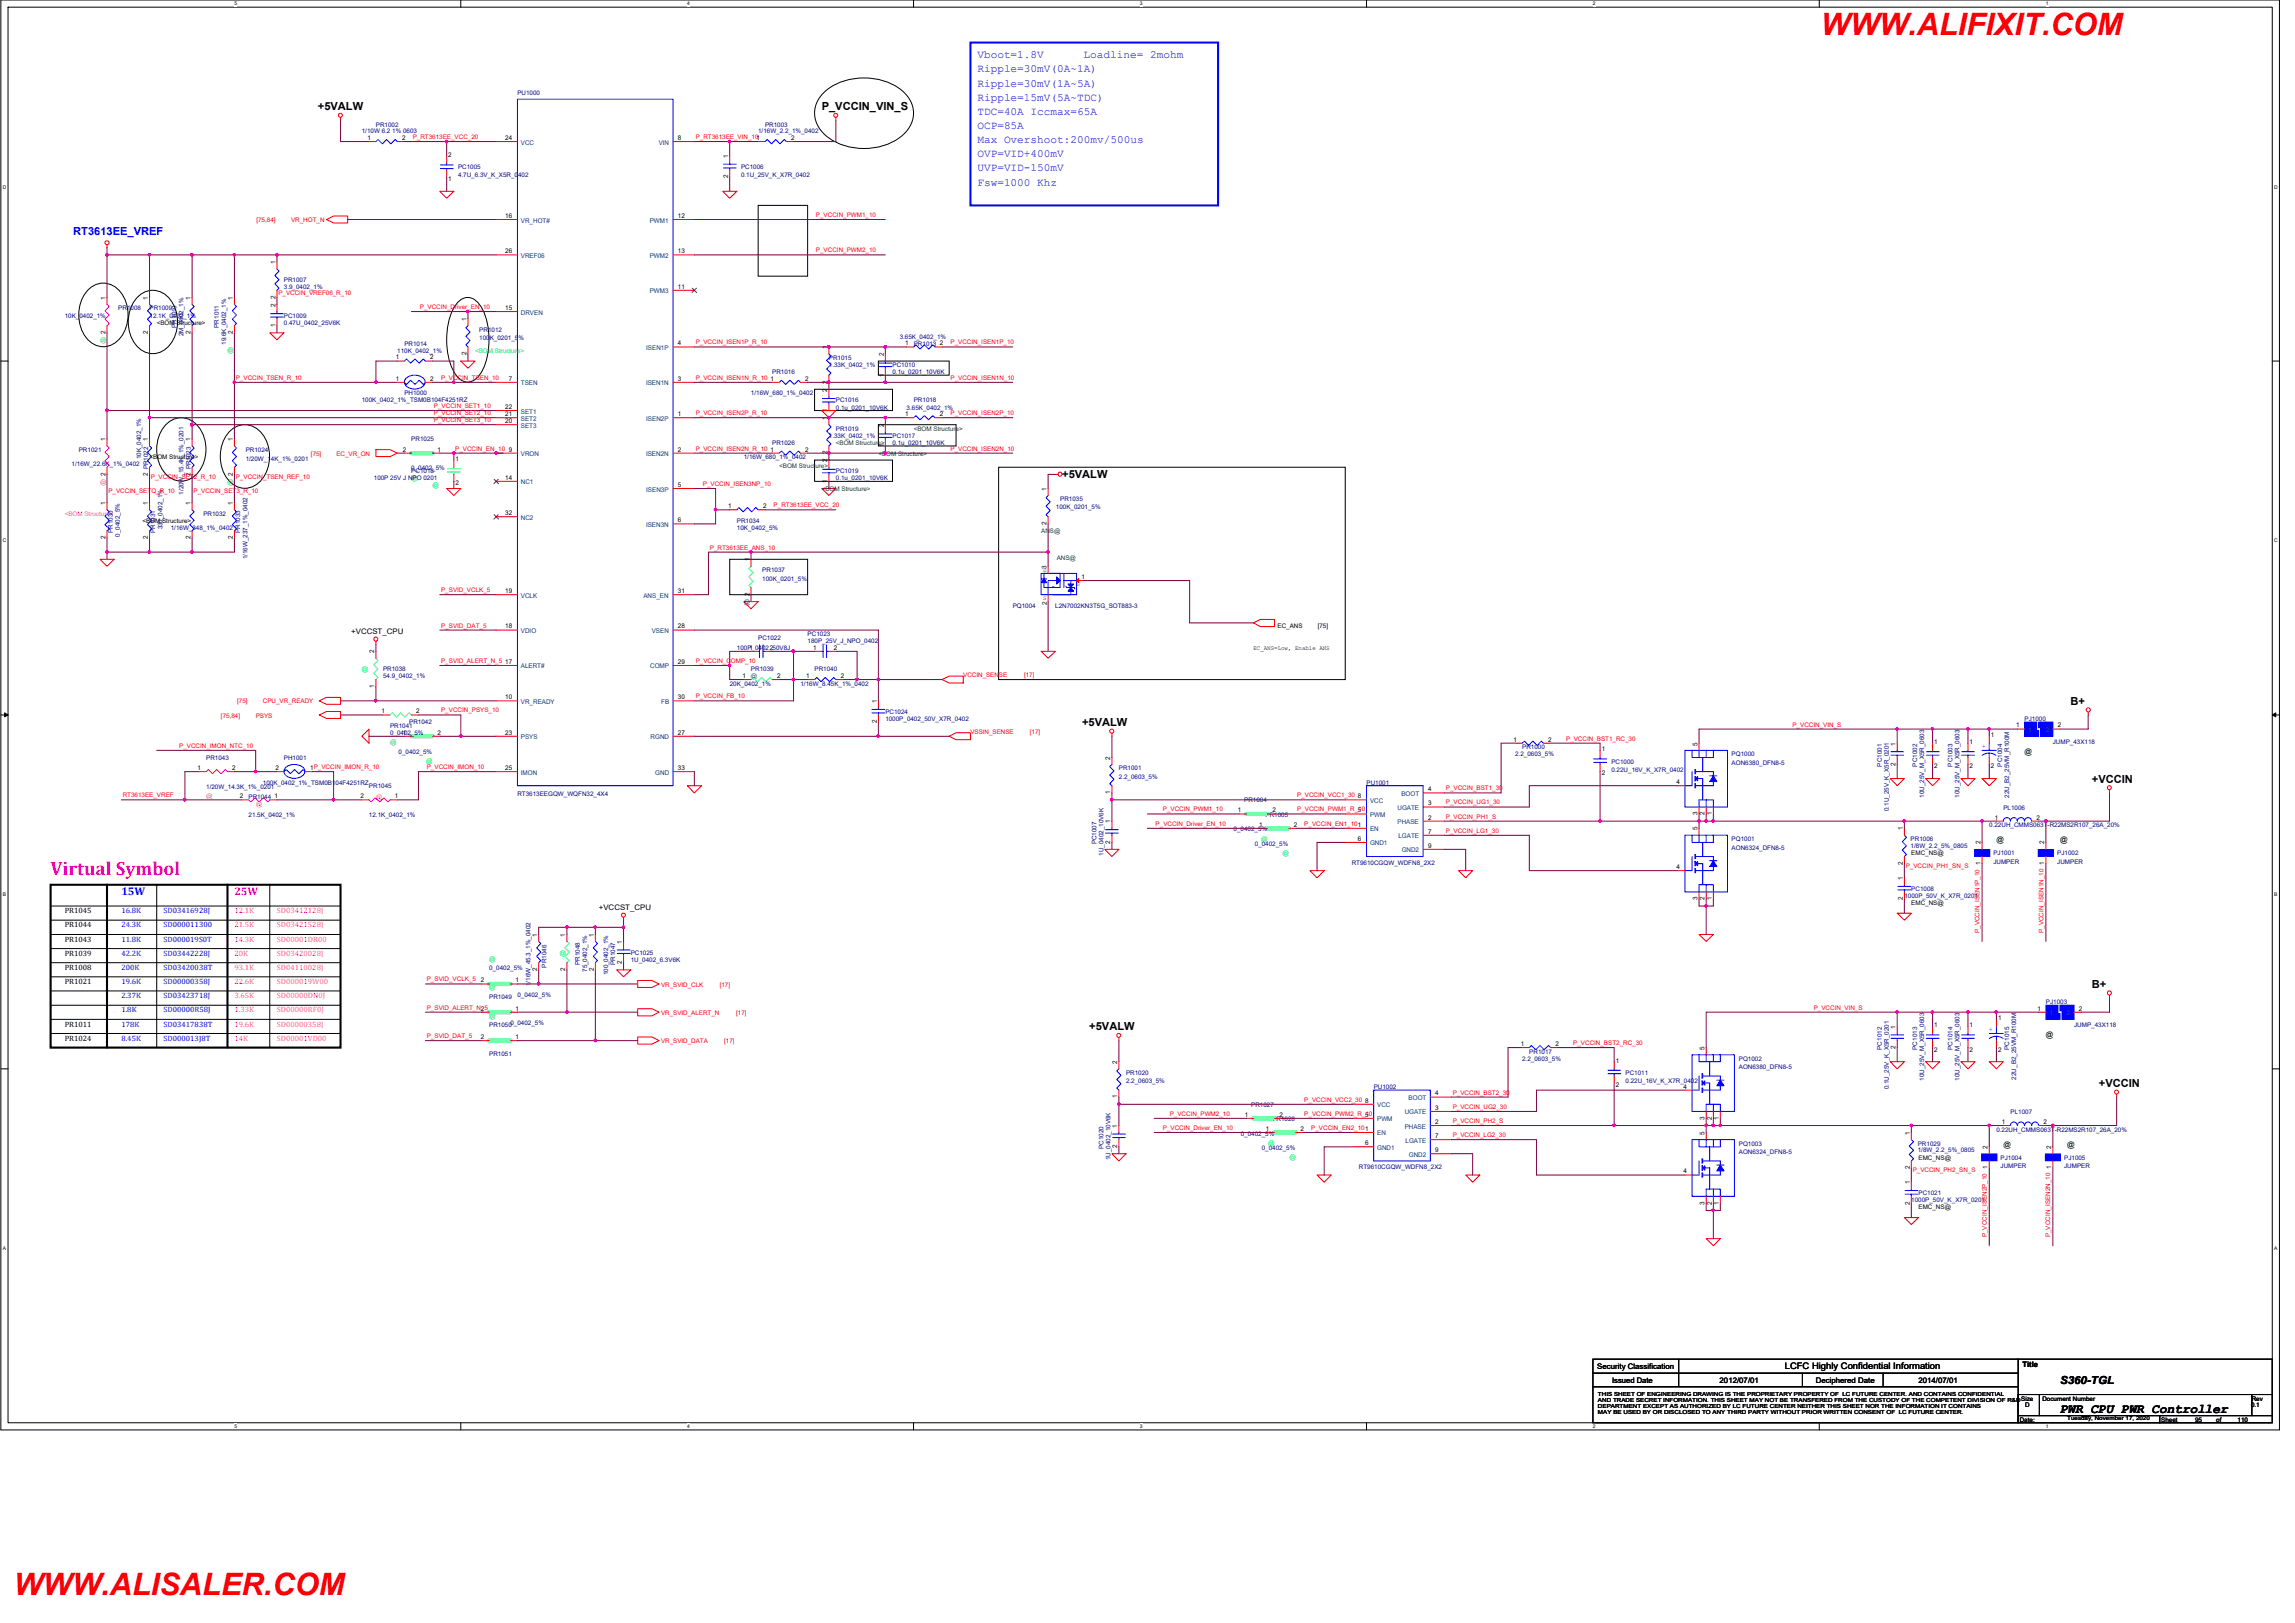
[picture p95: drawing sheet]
<svg xmlns="http://www.w3.org/2000/svg" width="420mm" height="297mm" viewBox="0 0 420 297" stroke-linecap="round" stroke-linejoin="round" font-family="sans-serif">
<defs><g id="words">
<g font-size="5.6" fill="#f00">
<text x="333.4" y="6.4">WWW.ALIFIXIT.COM</text>
<text x="2.5" y="291.9">WWW.ALISALER.COM</text>
</g>
<text font-size="3.5" fill="#f0f" x="9.3" y="160.1">Virtual Symbol</text>
<text font-size="2.5" x="377.1" y="258.5">PWR_CPU PWR Controller</text>
<g font-size="2" fill="#00f">
<text x="178.9" y="10.7">Vboot=1.8V</text>
<text x="198.4" y="10.7">Loadline= 2mohm</text>
<text x="178.9" y="13.3">Ripple=30mV(0A~1A)</text>
<text x="178.9" y="15.8">Ripple=30mV(1A~5A)</text>
<text x="178.9" y="21">TDC=40A Iccmax=65A</text>
<text x="178.9" y="23.6">OCP=85A</text>
<text x="178.9" y="18.4">Ripple=15mV(5A~TDC)</text>
<text x="178.9" y="28.8">OVP=VID+400mV</text>
<text x="178.9" y="26.2">Max Overshoot:200mv/500us</text>
<text x="178.9" y="34">Fsw=1000 Khz</text>
<text x="178.9" y="31.4">UVP=VID-150mV</text>
<text x="13.4" y="43.1">RT3613EE_VREF</text>
<text x="22.2" y="163.9">15W</text>
</g>
<g font-size="2">
<text x="58.2" y="20.2">+5VALW</text>
<text x="150.4" y="20.2">P_VCCIN_VIN_S</text>
<text x="194.5" y="87.5">+5VALW</text>
<text x="379.1" y="129">B+</text>
<text x="198.1" y="132.9">+5VALW</text>
<text x="383" y="143.3">+VCCIN</text>
<text x="383" y="180.8">B+</text>
<text x="199.4" y="188.6">+5VALW</text>
<text x="384.2" y="199">+VCCIN</text>
<text x="377.1" y="253.2">S360-TGL</text>
</g>
<text font-size="2" fill="#f0f" x="42.9" y="163.9">25W</text>
<text font-size="1.7" x="326.8" y="250.6">LCFC Highly Confidential Information</text>
<g font-size="1.4">
<text x="64.3" y="116.1">+VCCST_CPU</text>
<text x="11.8" y="167.1">PR1045</text>
<text x="109.6" y="166.6">+VCCST_CPU</text>
<text x="11.8" y="169.7">PR1044</text>
<text x="11.8" y="172.3">PR1043</text>
<text x="11.8" y="174.9">PR1039</text>
<text x="11.8" y="177.5">PR1008</text>
<text x="11.8" y="180.1">PR1021</text>
<text x="11.8" y="187.9">PR1011</text>
<text x="11.8" y="190.5">PR1024</text>
<text x="292.4" y="250.6">Security Classification</text>
<text x="370.3" y="250.2">Title</text>
<text x="295.1" y="253">Issued Date</text>
<text x="314.8" y="253.2">2012/07/01</text>
<text x="332.4" y="253.2">Deciphered Date</text>
<text x="351.2" y="253">2014/07/01</text>
</g>
<g font-size="1.4" fill="#008000">
<text x="370.7" y="138">@</text>
<text x="365.5" y="154.2">@</text>
<text x="377.1" y="154.2">@</text>
<text x="374.6" y="189.8">@</text>
<text x="366.8" y="209.9">@</text>
<text x="378.4" y="209.9">@</text>
</g>
<g font-size="1.4" fill="#00f">
<text x="22.2" y="167.1">16.8K</text>
<text x="30" y="167.1">SD03416928J</text>
<text x="22.2" y="169.7">24.3K</text>
<text x="22.2" y="172.3">11.8K</text>
<text x="30" y="169.7">SD000011300</text>
<text x="30" y="172.3">SD000019S0T</text>
<text x="22.2" y="174.9">42.2K</text>
<text x="22.2" y="177.5">200K</text>
<text x="30" y="174.9">SD03442228J</text>
<text x="30" y="177.5">SD03420038T</text>
<text x="22.2" y="180.1">19.6K</text>
<text x="22.2" y="185.3">1.8K</text>
<text x="22.2" y="182.7">2.37K</text>
<text x="30" y="180.1">SD00000358J</text>
<text x="30" y="182.7">SD03423718J</text>
<text x="30" y="185.3">SD00000R58J</text>
<text x="22.2" y="187.9">178K</text>
<text x="22.2" y="190.5">8.45K</text>
<text x="30" y="187.9">SD03417838T</text>
<text x="30" y="190.5">SD000013J8T</text>
</g>
<g font-size="1.4" fill="#f0f">
<text x="42.9" y="167.1">12.1K</text>
<text x="50.7" y="167.1">SD03412128J</text>
<text x="42.9" y="169.7">21.5K</text>
<text x="42.9" y="172.3">14.3K</text>
<text x="50.7" y="169.7">SD03421528J</text>
<text x="50.7" y="172.3">SD00001DR00</text>
<text x="42.9" y="174.9">20K</text>
<text x="42.9" y="177.5">93.1K</text>
<text x="50.7" y="174.9">SD03420028J</text>
<text x="50.7" y="177.5">SD04110028J</text>
<text x="42.9" y="180.1">22.6K</text>
<text x="42.9" y="185.3">1.33K</text>
<text x="42.9" y="182.7">3.65K</text>
<text x="50.7" y="180.1">SD000019W00</text>
<text x="50.7" y="182.7">SD00000DN0J</text>
<text x="50.7" y="185.3">SD00000RF0J</text>
<text x="42.9" y="187.9">19.6K</text>
<text x="42.9" y="190.5">14K</text>
<text x="50.7" y="187.9">SD00000358J</text>
<text x="50.7" y="190.5">SD00001VD00</text>
</g>
<g font-size="1.2">
<text x="67.3" y="25.6">1</text>
<text x="73.6" y="25.6">2</text>
<text x="82.1" y="28.7">2</text>
<text x="92.5" y="25.6">24</text>
<text x="124.1" y="25.6">8</text>
<text x="133.3" y="28.9" transform="rotate(-90 133.3 28.9)">1</text>
<text x="144.9" y="25.6">2</text>
<text x="82.1" y="33.1">1</text>
<text x="133.3" y="32.6" transform="rotate(-90 133.3 32.6)">2</text>
<text x="92.5" y="39.9">16</text>
<text x="124.1" y="39.9">12</text>
<text x="92.5" y="46.4">26</text>
<text x="124.1" y="46.4">13</text>
<text x="50.4" y="48.3" transform="rotate(-90 50.4 48.3)">1</text>
<text x="124.1" y="52.8">11</text>
<text x="19.3" y="54.8" transform="rotate(-90 19.3 54.8)">1</text>
<text x="27.1" y="54.8" transform="rotate(-90 27.1 54.8)">1</text>
<text x="34.9" y="54.8" transform="rotate(-90 34.9 54.8)">1</text>
<text x="42.6" y="54.8" transform="rotate(-90 42.6 54.8)">1</text>
<text x="50.4" y="59.8" transform="rotate(-90 50.4 59.8)">1</text>
<text x="50.4" y="56.1" transform="rotate(-90 50.4 56.1)">2</text>
<text x="50.4" y="54.7" transform="rotate(-90 50.4 54.7)">2</text>
<text x="85.4" y="58.7" transform="rotate(-90 85.4 58.7)">1</text>
<text x="92.5" y="56.7">15</text>
<text x="19.3" y="61.1" transform="rotate(-90 19.3 61.1)">2</text>
<text x="27.1" y="61.1" transform="rotate(-90 27.1 61.1)">2</text>
<text x="34.9" y="61.1" transform="rotate(-90 34.9 61.1)">2</text>
<text x="42.6" y="61.1" transform="rotate(-90 42.6 61.1)">2</text>
<text x="72.5" y="65.8">1</text>
<text x="78.8" y="65.8">2</text>
<text x="85.4" y="65" transform="rotate(-90 85.4 65)">2</text>
<text x="124.1" y="63.2">4</text>
<text x="151.5" y="63.9" transform="rotate(-90 151.5 63.9)">1</text>
<text x="161.8" y="65.2" transform="rotate(-90 161.8 65.2)">2</text>
<text x="165.7" y="63.2">1</text>
<text x="172.1" y="63.2">2</text>
<text x="72.5" y="69.7">1</text>
<text x="78.8" y="69.7">2</text>
<text x="93.2" y="69.7">7</text>
<text x="124.1" y="69.7">3</text>
<text x="141.1" y="69.7">1</text>
<text x="147.4" y="69.7">2</text>
<text x="151.5" y="71.7" transform="rotate(-90 151.5 71.7)">2</text>
<text x="151.5" y="70.2" transform="rotate(-90 151.5 70.2)">2</text>
<text x="161.8" y="68.9" transform="rotate(-90 161.8 68.9)">1</text>
<text x="92.5" y="76.2">21</text>
<text x="92.5" y="74.8">22</text>
<text x="92.5" y="77.4">20</text>
<text x="124.1" y="76.2">1</text>
<text x="151.5" y="76.8" transform="rotate(-90 151.5 76.8)">1</text>
<text x="151.5" y="75.4" transform="rotate(-90 151.5 75.4)">1</text>
<text x="165.7" y="76.2">1</text>
<text x="172.1" y="76.2">2</text>
<text x="19.3" y="80.7" transform="rotate(-90 19.3 80.7)">1</text>
<text x="27.1" y="80.7" transform="rotate(-90 27.1 80.7)">1</text>
<text x="34.9" y="80.7" transform="rotate(-90 34.9 80.7)">1</text>
<text x="42.6" y="80.7" transform="rotate(-90 42.6 80.7)">1</text>
<text x="73.7" y="82.6">2</text>
<text x="80.1" y="82.6">1</text>
<text x="93.2" y="82.6">9</text>
<text x="124.1" y="82.6">2</text>
<text x="141.1" y="82.6">1</text>
<text x="147.4" y="82.6">2</text>
<text x="151.5" y="83.1" transform="rotate(-90 151.5 83.1)">2</text>
<text x="161.8" y="81.9" transform="rotate(-90 161.8 81.9)">1</text>
<text x="161.8" y="78.1" transform="rotate(-90 161.8 78.1)">2</text>
<text x="19.3" y="87" transform="rotate(-90 19.3 87)">2</text>
<text x="27.1" y="87" transform="rotate(-90 27.1 87)">2 PR1022</text>
<text x="34.9" y="87" transform="rotate(-90 34.9 87)">2 PR1023</text>
<text x="42.6" y="87" transform="rotate(-90 42.6 87)">2</text>
<text x="83.4" y="84.4">1</text>
<text x="83.4" y="88.8">2</text>
<text x="92.5" y="87.8">14</text>
<text x="124.1" y="89.1">5</text>
<text x="151.5" y="88.3" transform="rotate(-90 151.5 88.3)">1</text>
<text x="151.5" y="84.6" transform="rotate(-90 151.5 84.6)">2</text>
<text x="191.6" y="89.8" transform="rotate(-90 191.6 89.8)">1</text>
<text x="19.3" y="92.4" transform="rotate(-90 19.3 92.4)">1</text>
<text x="27.1" y="92.4" transform="rotate(-90 27.1 92.4)">1</text>
<text x="34.9" y="92.4" transform="rotate(-90 34.9 92.4)">1</text>
<text x="42.6" y="92.4" transform="rotate(-90 42.6 92.4)">1</text>
<text x="92.5" y="94.3">32</text>
<text x="124.1" y="95.6">6</text>
<text x="133.3" y="93">1</text>
<text x="139.7" y="93">2</text>
<text x="19.3" y="98.7" transform="rotate(-90 19.3 98.7)">2</text>
<text x="27.1" y="98.7" transform="rotate(-90 27.1 98.7)">2</text>
<text x="34.9" y="98.7" transform="rotate(-90 34.9 98.7)">2</text>
<text x="42.6" y="98.7" transform="rotate(-90 42.6 98.7)">2</text>
<text x="191.6" y="96.1" transform="rotate(-90 191.6 96.1)">2</text>
<text x="137.2" y="102.7" transform="rotate(-90 137.2 102.7)">1</text>
<text x="191.6" y="104.1" transform="rotate(-90 191.6 104.1)">3</text>
<text x="198" y="106">1</text>
<text x="92.5" y="108.5">19</text>
<text x="124.1" y="108.5">31</text>
<text x="137.2" y="109.1" transform="rotate(-90 137.2 109.1)">2</text>
<text x="68.5" y="119.6" transform="rotate(-90 68.5 119.6)">2</text>
<text x="92.5" y="115">18</text>
<text x="124.1" y="115">28</text>
<text x="137.2" y="118.9">1</text>
<text x="141" y="118.9">2</text>
<text x="148.9" y="118.9">1</text>
<text x="152.6" y="118.9">2</text>
<text x="68.5" y="125.9" transform="rotate(-90 68.5 125.9)">1</text>
<text x="92.5" y="121.5">17</text>
<text x="124.1" y="121.5">29</text>
<text x="135.9" y="124.1">1</text>
<text x="142.3" y="124.1">2</text>
<text x="147.6" y="124.1">1</text>
<text x="153.9" y="124.1">2</text>
<text x="69.8" y="130.6">1</text>
<text x="76.2" y="130.6">2</text>
<text x="92.5" y="128">10</text>
<text x="124.1" y="128">30</text>
<text x="160.5" y="128.7" transform="rotate(-90 160.5 128.7)">1</text>
<text x="73.7" y="134.5">1</text>
<text x="80.1" y="134.5">2</text>
<text x="92.5" y="134.5">23</text>
<text x="124.1" y="134.5">27</text>
<text x="160.5" y="132.4" transform="rotate(-90 160.5 132.4)">2</text>
<text x="277.1" y="135.7">1</text>
<text x="283.5" y="135.7">2</text>
<text x="293.2" y="137.5">1</text>
<text x="310.8" y="136.4" transform="rotate(-90 310.8 136.4)">5</text>
<text x="347" y="136.4" transform="rotate(-90 347 136.4)">1</text>
<text x="354.1" y="136.2">1</text>
<text x="360.6" y="136.2">1</text>
<text x="364.5" y="134.9">1</text>
<text x="369.1" y="133.1">1</text>
<text x="376.7" y="133.1">2</text>
<text x="36.2" y="140.9">1</text>
<text x="42.5" y="140.9">2</text>
<text x="50.4" y="140.9">2</text>
<text x="56.8" y="140.9">1P_VCCIN_IMON_R_10</text>
<text x="92.5" y="140.9">25</text>
<text x="124.1" y="140.9">33</text>
<text x="203.3" y="139" transform="rotate(-90 203.3 139)">2</text>
<text x="293.2" y="141.9">2</text>
<text x="306.9" y="143.5">4</text>
<text x="347" y="140.2" transform="rotate(-90 347 140.2)">2</text>
<text x="354.1" y="140.6">2</text>
<text x="360.6" y="140.6">2</text>
<text x="364.5" y="140.6">2</text>
<text x="43.9" y="146.1">2</text>
<text x="50.3" y="146.1">1</text>
<text x="66" y="146.1">2</text>
<text x="72.3" y="146.1">1</text>
<text x="203.3" y="145.3" transform="rotate(-90 203.3 145.3)">1</text>
<text x="226.6" y="148.7">1</text>
<text x="232.9" y="148.7">2</text>
<text x="248.6" y="148.7">5</text>
<text x="248.6" y="146.1">8</text>
<text x="261.4" y="147.4">3</text>
<text x="261.4" y="150">2</text>
<text x="261.4" y="144.8">4</text>
<text x="310.8" y="149.2" transform="rotate(-90 310.8 149.2)">3</text>
<text x="312.1" y="149.2" transform="rotate(-90 312.1 149.2)">2</text>
<text x="313.4" y="149.2" transform="rotate(-90 313.4 149.2)">1</text>
<text x="365.2" y="150">1</text>
<text x="372.9" y="150">2</text>
<text x="203.3" y="154.4" transform="rotate(-90 203.3 154.4)">2</text>
<text x="203.3" y="150.7" transform="rotate(-90 203.3 150.7)">1</text>
<text x="230.5" y="151.3">1</text>
<text x="236.8" y="151.3">2</text>
<text x="248.6" y="153.9">6</text>
<text x="261.4" y="152.6">7</text>
<text x="261.4" y="155.2">9</text>
<text x="310.8" y="152" transform="rotate(-90 310.8 152)">5</text>
<text x="348.3" y="152" transform="rotate(-90 348.3 152)">1</text>
<text x="362.6" y="154.6" transform="rotate(-90 362.6 154.6)">2</text>
<text x="374.3" y="154.6" transform="rotate(-90 374.3 154.6)">2</text>
<text x="306.9" y="159">4</text>
<text x="348.3" y="161" transform="rotate(-90 348.3 161)">1</text>
<text x="348.3" y="158.3" transform="rotate(-90 348.3 158.3)">2</text>
<text x="362.6" y="158.3" transform="rotate(-90 362.6 158.3)">1</text>
<text x="374.3" y="158.3" transform="rotate(-90 374.3 158.3)">1</text>
<text x="310.8" y="164.8" transform="rotate(-90 310.8 164.8)">3</text>
<text x="312.1" y="164.8" transform="rotate(-90 312.1 164.8)">2</text>
<text x="313.4" y="164.8" transform="rotate(-90 313.4 164.8)">1</text>
<text x="348.3" y="164.8" transform="rotate(-90 348.3 164.8)">2</text>
<text x="98.3" y="171.4" transform="rotate(-90 98.3 171.4)">1</text>
<text x="103.5" y="171.4" transform="rotate(-90 103.5 171.4)">1</text>
<text x="108.7" y="171.4" transform="rotate(-90 108.7 171.4)">1</text>
<text x="113.9" y="172.7" transform="rotate(-90 113.9 172.7)">1</text>
<text x="88" y="179.8">2</text>
<text x="94.3" y="179.8">1</text>
<text x="98.3" y="177.7" transform="rotate(-90 98.3 177.7)">2</text>
<text x="103.5" y="177.7" transform="rotate(-90 103.5 177.7)">2</text>
<text x="108.7" y="177.7" transform="rotate(-90 108.7 177.7)">2</text>
<text x="113.9" y="176.4" transform="rotate(-90 113.9 176.4)">2</text>
<text x="88" y="185">2</text>
<text x="94.3" y="185">1</text>
<text x="373" y="185">1</text>
<text x="380.6" y="185">2</text>
<text x="88" y="190.2">2</text>
<text x="94.3" y="190.2">1</text>
<text x="278.4" y="191.4">1</text>
<text x="284.8" y="191.4">2</text>
<text x="347" y="192" transform="rotate(-90 347 192)">2</text>
<text x="347" y="188.3" transform="rotate(-90 347 188.3)">1</text>
<text x="354.1" y="188">1</text>
<text x="360.6" y="188">1</text>
<text x="365.8" y="186.7">1</text>
<text x="204.5" y="194.7" transform="rotate(-90 204.5 194.7)">2</text>
<text x="295.8" y="194.5">1</text>
<text x="312.1" y="192.2" transform="rotate(-90 312.1 192.2)">5</text>
<text x="354.1" y="192.4">2</text>
<text x="360.6" y="192.4">2</text>
<text x="365.8" y="192.4">2</text>
<text x="204.5" y="201" transform="rotate(-90 204.5 201)">1</text>
<text x="249.9" y="201.8">8</text>
<text x="262.8" y="203.1">3</text>
<text x="262.8" y="200.5">4</text>
<text x="295.8" y="198.9">2</text>
<text x="308.2" y="199.2">4</text>
<text x="204.5" y="206.4" transform="rotate(-90 204.5 206.4)">1</text>
<text x="227.9" y="204.4">1</text>
<text x="231.8" y="207">1</text>
<text x="234.2" y="204.4">2</text>
<text x="238.1" y="207">2</text>
<text x="249.9" y="204.4">5</text>
<text x="249.9" y="209.6">6</text>
<text x="262.8" y="205.7">2</text>
<text x="262.8" y="208.3">7</text>
<text x="312.1" y="207.7" transform="rotate(-90 312.1 207.7)">5</text>
<text x="312.1" y="204.9" transform="rotate(-90 312.1 204.9)">3</text>
<text x="313.4" y="204.9" transform="rotate(-90 313.4 204.9)">2</text>
<text x="314.7" y="204.9" transform="rotate(-90 314.7 204.9)">1</text>
<text x="349.6" y="207.7" transform="rotate(-90 349.6 207.7)">1</text>
<text x="366.5" y="205.7">1</text>
<text x="374.1" y="205.7">2</text>
<text x="204.5" y="210.1" transform="rotate(-90 204.5 210.1)">2</text>
<text x="262.8" y="210.9">9</text>
<text x="308.2" y="214.8">4</text>
<text x="349.6" y="214" transform="rotate(-90 349.6 214)">2</text>
<text x="363.9" y="214" transform="rotate(-90 363.9 214)">1</text>
<text x="363.9" y="210.3" transform="rotate(-90 363.9 210.3)">2</text>
<text x="375.5" y="214" transform="rotate(-90 375.5 214)">1</text>
<text x="375.5" y="210.3" transform="rotate(-90 375.5 210.3)">2</text>
<text x="312.1" y="220.5" transform="rotate(-90 312.1 220.5)">3</text>
<text x="313.4" y="220.5" transform="rotate(-90 313.4 220.5)">2</text>
<text x="314.7" y="220.5" transform="rotate(-90 314.7 220.5)">1</text>
<text x="349.6" y="220.5" transform="rotate(-90 349.6 220.5)">2</text>
<text x="349.6" y="216.7" transform="rotate(-90 349.6 216.7)">1</text>
</g>
<g font-size="1.2" fill="#004080">
<text x="95.4" y="26.5">VCC</text>
<text x="120.6" y="26.5">VIN</text>
<text x="95.4" y="40.7">VR_HOT#</text>
<text x="118.9" y="40.7">PWM1</text>
<text x="95.4" y="47.2">VREF06</text>
<text x="118.9" y="47.2">PWM2</text>
<text x="118.9" y="53.7">PWM3</text>
<text x="95.4" y="57.6">DRVEN</text>
<text x="118.3" y="64.1">ISEN1P</text>
<text x="95.4" y="70.5">TSEN</text>
<text x="118.3" y="70.5">ISEN1N</text>
<text x="95.4" y="77">SET2</text>
<text x="95.4" y="75.7">SET1</text>
<text x="118.3" y="77">ISEN2P</text>
<text x="95.4" y="83.5">VRON</text>
<text x="95.4" y="78.3">SET3</text>
<text x="118.3" y="83.5">ISEN2N</text>
<text x="95.4" y="88.6">NC1</text>
<text x="118.3" y="90">ISEN3P</text>
<text x="95.4" y="95.1">NC2</text>
<text x="118.3" y="96.4">ISEN3N</text>
<text x="95.4" y="109.4">VCLK</text>
<text x="117.8" y="109.4">ANS_EN</text>
<text x="95.4" y="115.9">VDIO</text>
<text x="119.3" y="115.9">VSEN</text>
<text x="95.4" y="122.3">ALERT#</text>
<text x="119" y="122.3">COMP</text>
<text x="95.4" y="128.8">VR_READY</text>
<text x="121.1" y="128.8">FB</text>
<text x="95.4" y="135.3">PSYS</text>
<text x="119.1" y="135.3">RGND</text>
<text x="371.3" y="134">1</text>
<text x="374.5" y="134">2</text>
<text x="95.4" y="141.8">IMON</text>
<text x="120" y="141.8">GND</text>
<text x="250.8" y="149.5">PWM</text>
<text x="250.8" y="146.9">VCC</text>
<text x="255.9" y="148.3">UGATE</text>
<text x="256.6" y="145.7">BOOT</text>
<text x="250.8" y="152.1">EN</text>
<text x="250.8" y="154.7">GND1</text>
<text x="255.9" y="150.8">PHASE</text>
<text x="256" y="153.4">LGATE</text>
<text x="256.6" y="156">GND2</text>
<text x="375.2" y="185.8">1</text>
<text x="378.4" y="185.8">2</text>
<text x="252.1" y="202.6">VCC</text>
<text x="257.2" y="204">UGATE</text>
<text x="257.9" y="201.3">BOOT</text>
<text x="252.1" y="205.2">PWM</text>
<text x="252.1" y="207.8">EN</text>
<text x="257.2" y="206.5">PHASE</text>
<text x="257.3" y="209.1">LGATE</text>
<text x="252.1" y="210.4">GND1</text>
<text x="257.9" y="211.7">GND2</text>
</g>
<g font-size="1.1" fill="#000080">
<text x="94.7" y="17.3">PU1000</text>
<text x="68.8" y="23.2">PR1002</text>
<text x="140.1" y="23.2">PR1003</text>
<text x="66.2" y="24.4">1/10W 6.2 1% 0603</text>
<text x="138.8" y="24.4">1/16W_2.2_1%_0402</text>
<text x="83.9" y="30.9">PC1005</text>
<text x="83.9" y="32.5">4.7U_6.3V_K_X5R_0402</text>
<text x="135.7" y="30.9">PC1006</text>
<text x="135.7" y="32.5">0.1U_25V_K_X7R_0402</text>
<text x="52" y="51.6">PR1007</text>
<text x="52" y="52.9">3.9_0402_1%</text>
<text x="11.8" y="58.1">10K_0402_1%</text>
<text x="21.7" y="56.8">PR1008</text>
<text x="27.4" y="56.8">PR1009</text>
<text x="27.4" y="58.1">12.1K_0402_1%</text>
<text x="32.3" y="60" transform="rotate(-90 32.3 60)">PR1010</text>
<text x="40.1" y="60" transform="rotate(-90 40.1 60)">PR1011</text>
<text x="52" y="58.1">PC1009</text>
<text x="52" y="59.4">0.47U_0402_25V6K</text>
<text x="33.6" y="61.6" transform="rotate(-90 33.6 61.6)">2M_0402_1%</text>
<text x="41.4" y="63.1" transform="rotate(-90 41.4 63.1)">19.6K_0402_1%</text>
<text x="72.7" y="64.6">110K_0402_1%</text>
<text x="74" y="63.3">PR1014</text>
<text x="87.7" y="60.7">PR1012</text>
<text x="87.7" y="62.3">100K_0201_5%</text>
<text x="151.8" y="65.9">PR1015</text>
<text x="164.7" y="62">3.65K_0402_1%</text>
<text x="167.3" y="63.3">PR1013</text>
<text x="141.4" y="68.5">PR1016</text>
<text x="151.8" y="67.2">1.33K_0402_1%</text>
<text x="163.4" y="67.2">PC1010</text>
<text x="163.4" y="68.5">0.1u_0201_10V6K</text>
<text x="66.2" y="73.7">100K_0402_1%_TSM0B104F4251RZ</text>
<text x="74" y="72.3">PH1000</text>
<text x="137.5" y="72.3">1/16W_680_1%_0402</text>
<text x="153" y="73.7">PC1016</text>
<text x="153" y="75">0.1u_0201_10V6K</text>
<text x="166" y="75">3.65K_0402_1%</text>
<text x="167.3" y="73.7">PR1018</text>
<text x="14.4" y="82.7">PR1021</text>
<text x="45" y="82.7">PR1024</text>
<text x="75.3" y="80.8">PR1025</text>
<text x="141.4" y="81.4">PR1026</text>
<text x="151.8" y="80.1">1.33K_0402_1%</text>
<text x="153" y="78.8">PR1019</text>
<text x="163.4" y="80.1">PC1017</text>
<text x="163.4" y="81.4">0.1u_0201_10V6K</text>
<text x="13.1" y="85.3">1/16W_22.6K_1%_0402</text>
<text x="25.9" y="84.1" transform="rotate(-90 25.9 84.1)">10K_0402_1%</text>
<text x="45" y="84.3">1/20W_14K_1%_0201</text>
<text x="68.4" y="87.8">100P 25V J NPO 0201</text>
<text x="75.3" y="86.1">0_0402_5%</text>
<text x="75.3" y="86.6">PC1018</text>
<text x="136.2" y="84">1/16W_680_1%_0402</text>
<text x="153" y="86.6">PC1019</text>
<text x="153" y="87.9">0.1u_0201_10V6K</text>
<text x="33.6" y="90.6" transform="rotate(-90 33.6 90.6)">1/20W_15.4K_1%_0201</text>
<text x="37.2" y="94.4">PR1032</text>
<text x="134.9" y="95.7">PR1034</text>
<text x="193.3" y="93.1">100K_0201_5%</text>
<text x="194.1" y="91.8">PR1035</text>
<text x="20.6" y="97.6" transform="rotate(-90 20.6 97.6)">PR1030</text>
<text x="22" y="98.2" transform="rotate(-90 22 98.2)">0_0402_5%</text>
<text x="28.4" y="97.6" transform="rotate(-90 28.4 97.6)">PR1031</text>
<text x="29.7" y="96.9" transform="rotate(-90 29.7 96.9)">330_0402_1%</text>
<text x="31.3" y="97">1/16W_348_1%_0402</text>
<text x="44" y="97.6" transform="rotate(-90 44 97.6)">PR1033</text>
<text x="134.9" y="97">10K_0402_5%</text>
<text x="45.3" y="102.4" transform="rotate(-90 45.3 102.4)">1/16W_237_1%_0402</text>
<text x="139.6" y="104.7">PR1037</text>
<text x="139.6" y="106.3">100K_0201_5%</text>
<text x="185.4" y="111.2">PQ1004</text>
<text x="193.2" y="111.2">L2N7002KN3T5G_SOT883-3</text>
<text x="134.9" y="119">100P_0402_50V8J</text>
<text x="138.8" y="117.1">PC1022</text>
<text x="147.9" y="116.4">PC1023</text>
<text x="147.9" y="117.7">180P_25V_J_NPO_0402</text>
<text x="70.1" y="122.9">PR1038</text>
<text x="70.1" y="124.2">54.9_0402_1%</text>
<text x="133.6" y="125.5">20K_0402_1%</text>
<text x="137.5" y="122.9">PR1039</text>
<text x="146.5" y="125.5">1/16W_8.45K_1%_0402</text>
<text x="149.1" y="122.9">PR1040</text>
<text x="162.1" y="130.6">PC1024</text>
<text x="162.1" y="132">1000P_0402_50V_X7R_0402</text>
<text x="370.7" y="132">PJ1000</text>
<text x="71.4" y="133.3">PR1041</text>
<text x="71.4" y="134.5">0_0402_5%</text>
<text x="73" y="137.9">0_0402_5%</text>
<text x="74.9" y="132.6">PR1042</text>
<text x="278.7" y="137.1">PR1000</text>
<text x="375.8" y="136.1">JUMP_43X118</text>
<text x="37.8" y="139.1">PR1043</text>
<text x="48.1" y="143.6">100K_0402_1%_TSM0B104F4251RZ</text>
<text x="52" y="139.1">PH1001</text>
<text x="204.8" y="141">PR1001</text>
<text x="204.8" y="142.6">2.2_0603_5%</text>
<text x="250.2" y="143.6">PU1001</text>
<text x="277.4" y="138.4">2.2_0603_5%</text>
<text x="295" y="139.7">PC1000</text>
<text x="295" y="141.3">0.22U_16V_K_X7R_0402</text>
<text x="317" y="138.4">PQ1000</text>
<text x="317" y="140">AON6380_DFN8-5</text>
<text x="344.5" y="140.3" transform="rotate(-90 344.5 140.3)">PC1001</text>
<text x="351" y="140.3" transform="rotate(-90 351 140.3)">PC1002</text>
<text x="357.5" y="140.3" transform="rotate(-90 357.5 140.3)">PC1003</text>
<text x="366.6" y="140.3" transform="rotate(-90 366.6 140.3)">PC1004</text>
<text x="37.8" y="144.4">1/20W_14.3K_1%_0201</text>
<text x="45.5" y="146.2">PR1044</text>
<text x="45.5" y="149.6">21.5K_0402_1%</text>
<text x="67.6" y="144.3">PR1045</text>
<text x="67.6" y="149.6">12.1K_0402_1%</text>
<text x="94.7" y="145.7">RT3613EEGQW_WQFN32_4X4</text>
<text x="227.8" y="146.9">PR1004</text>
<text x="231.7" y="149.4">PR1005</text>
<text x="345.8" y="148.5" transform="rotate(-90 345.8 148.5)">0.1U_25V_K_X5R_0201</text>
<text x="352.3" y="146" transform="rotate(-90 352.3 146)">10U_25V_M_X5R_0603</text>
<text x="358.8" y="146" transform="rotate(-90 358.8 146)">10U_25V_M_X5R_0603</text>
<text x="366.8" y="148.2">PL1006</text>
<text x="367.8" y="146" transform="rotate(-90 367.8 146)">22U_B2_25VM_R100M</text>
<text x="200.7" y="154.6" transform="rotate(-90 200.7 154.6)">PC1007</text>
<text x="225.8" y="152.1">0_0402_5%</text>
<text x="229.7" y="154.8">0_0402_5%</text>
<text x="317" y="154">PQ1001</text>
<text x="317" y="155.5">AON6324_DFN8-5</text>
<text x="349.8" y="154">PR1006</text>
<text x="349.8" y="155.2">1/8W_2.2_5%_0805</text>
<text x="364.2" y="151.4">0.22UH_CMMS063T-R22MS2R107_26A_20%</text>
<text x="202" y="156.6" transform="rotate(-90 202 156.6)">1U_0402_10V6K</text>
<text x="247.5" y="158.2">RT9610CGQW_WDFN8_2X2</text>
<text x="364.9" y="156.5">PJ1001</text>
<text x="364.9" y="158.1">JUMPER</text>
<text x="376.6" y="156.5">PJ1002</text>
<text x="376.6" y="158.1">JUMPER</text>
<text x="348.6" y="164.3">1000P_50V_K_X7R_0201</text>
<text x="349.9" y="163">PC1008</text>
<text x="89.6" y="177.5">0_0402_5%</text>
<text x="100.1" y="177.1" transform="rotate(-90 100.1 177.1)">PR1046</text>
<text x="106.2" y="176.6" transform="rotate(-90 106.2 176.6)">PR1048</text>
<text x="107.5" y="177.9" transform="rotate(-90 107.5 177.9)">75_0402_1%</text>
<text x="111.3" y="178.5" transform="rotate(-90 111.3 178.5)">100_0402_1%</text>
<text x="112.6" y="176.6" transform="rotate(-90 112.6 176.6)">PR1047</text>
<text x="115.5" y="174.7">PC1025</text>
<text x="115.5" y="176">1U_0402_6.3V6K</text>
<text x="89.6" y="182.9">PR1049</text>
<text x="94.7" y="182.5">0_0402_5%</text>
<text x="97.1" y="180.5" transform="rotate(-90 97.1 180.5)">1/16W_45.3_1%_0402</text>
<text x="374.6" y="183.8">PJ1003</text>
<text x="89.6" y="188">PR1050</text>
<text x="93.5" y="187.7">0_0402_5%</text>
<text x="379.7" y="187.9">JUMP_43X118</text>
<text x="89.6" y="193.2">PR1051</text>
<text x="206.2" y="196.7">PR1020</text>
<text x="278.7" y="194.1">2.2_0603_5%</text>
<text x="280" y="192.8">PR1017</text>
<text x="297.6" y="196.7">PC1011</text>
<text x="318.3" y="194.1">PQ1002</text>
<text x="318.3" y="195.7">AON6380_DFN8-5</text>
<text x="344.5" y="192.1" transform="rotate(-90 344.5 192.1)">PC1012</text>
<text x="351" y="192.1" transform="rotate(-90 351 192.1)">PC1013</text>
<text x="352.3" y="197.8" transform="rotate(-90 352.3 197.8)">10U_25V_M_X5R_0603</text>
<text x="357.5" y="192.1" transform="rotate(-90 357.5 192.1)">PC1014</text>
<text x="358.8" y="197.8" transform="rotate(-90 358.8 197.8)">10U_25V_M_X5R_0603</text>
<text x="367.8" y="192.1" transform="rotate(-90 367.8 192.1)">PC1015</text>
<text x="369.1" y="197.6" transform="rotate(-90 369.1 197.6)">22U_B2_25VM_R100M</text>
<text x="206.2" y="198.3">2.2_0603_5%</text>
<text x="229.1" y="202.6">PR1027</text>
<text x="251.5" y="199.3">PU1002</text>
<text x="297.6" y="198.3">0.22U_16V_K_X7R_0402</text>
<text x="345.8" y="199.4" transform="rotate(-90 345.8 199.4)">0.1U_25V_K_X5R_0201</text>
<text x="368.1" y="203.8">PL1007</text>
<text x="227.1" y="207.9">0_0402_5%</text>
<text x="232.9" y="205.1">PR1028</text>
<text x="318.3" y="209.7">PQ1003</text>
<text x="351.1" y="209.7">PR1029</text>
<text x="365.5" y="207.1">0.22UH_CMMS063T-R22MS2R107_26A_20%</text>
<text x="202" y="210.3" transform="rotate(-90 202 210.3)">PC1020</text>
<text x="203.3" y="212.3" transform="rotate(-90 203.3 212.3)">1U_0402_10V6K</text>
<text x="231" y="210.4">0_0402_5%</text>
<text x="248.8" y="214">RT9610CGQW_WDFN8_2X2</text>
<text x="318.3" y="211.2">AON6324_DFN8-5</text>
<text x="351.1" y="210.9">1/8W_2.2_5%_0805</text>
<text x="366.3" y="212.3">PJ1004</text>
<text x="366.3" y="213.8">JUMPER</text>
<text x="377.9" y="212.3">PJ1005</text>
<text x="377.9" y="213.8">JUMPER</text>
<text x="349.9" y="220">1000P_50V_K_X7R_0201</text>
<text x="351.2" y="218.7">PC1021</text>
</g>
<g font-size="1.1" fill="#f00">
<text x="75.6" y="25.4">P_RT3613EE_VCC_20</text>
<text x="127.4" y="25.4">P_RT3613EE_VIN_101</text>
<text x="46.9" y="40.6">[75,84]</text>
<text x="53.3" y="40.6">VR_HOT_N</text>
<text x="149.4" y="39.7">P_VCCIN_PWM1_10</text>
<text x="149.4" y="46.2">P_VCCIN_PWM2_10</text>
<text x="51" y="54">P_VCCIN_VREF06_R_10</text>
<text x="76.9" y="56.6">P_VCCIN_Driver_EN_10</text>
<text x="127.4" y="63">P_VCCIN_ISEN1P_R_10</text>
<text x="174" y="63">P_VCCIN_ISEN1P_10</text>
<text x="43.2" y="69.5">P_VCCIN_TSEN_R_10</text>
<text x="80.8" y="69.5">P_VCCIN_TSEN_10</text>
<text x="127.4" y="69.5">P_VCCIN_ISEN1N_R_10</text>
<text x="174" y="69.5">P_VCCIN_ISEN1N_10</text>
<text x="79.4" y="74.7">P_VCCIN_SET1_10</text>
<text x="79.4" y="76">P_VCCIN_SET2_10</text>
<text x="79.4" y="77.3">P_VCCIN_SET3_10</text>
<text x="127.4" y="76">P_VCCIN_ISEN2P_R_10</text>
<text x="174" y="76">P_VCCIN_ISEN2P_10</text>
<text x="56.9" y="83.4">[75]</text>
<text x="61.6" y="83.4">EC_VR_ON</text>
<text x="83.3" y="82.5">P_VCCIN_EN_10</text>
<text x="127.4" y="82.5">P_VCCIN_ISEN2N_R_10</text>
<text x="174" y="82.5">P_VCCIN_ISEN2N_10</text>
<text x="27.6" y="87.6">P_VCCIN_SET2_R_10</text>
<text x="43.2" y="87.6">P_VCCIN_TSEN_REF_10</text>
<text x="128.7" y="88.9">P_VCCIN_ISEN3NP_10</text>
<text x="19.8" y="90.2">P_VCCIN_SETQ_R_10</text>
<text x="35.4" y="90.2">P_VCCIN_SET3_R_10</text>
<text x="141.6" y="92.8">P_RT3613EE_VCC_20</text>
<text x="130" y="100.6">P_RT3613EE_ANS_10</text>
<text x="80.8" y="108.4">P_SVID_VCLK_5</text>
<text x="80.8" y="114.9">P_SVID_DAT_5</text>
<text x="80.8" y="121.3">P_SVID_ALERT_N_5</text>
<text x="127.4" y="121.3">P_VCCIN_COMP_10</text>
<text x="176.3" y="123.9">VCCIN_SENSE</text>
<text x="187.5" y="123.9">[17]</text>
<text x="40.5" y="131.3">[75,84]</text>
<text x="43.4" y="128.7">[75]</text>
<text x="46.8" y="131.3">PSYS</text>
<text x="48.1" y="128.7">CPU_VR_READY</text>
<text x="80.8" y="130.4">P_VCCIN_PSYS_10</text>
<text x="127.4" y="127.8">P_VCCIN_FB_10</text>
<text x="32.8" y="136.9">P_VCCIN_IMON_NTC_10</text>
<text x="177.7" y="134.3">VSSIN_SENSE</text>
<text x="188.5" y="134.3">[17]</text>
<text x="286.7" y="135.6">P_VCCIN_BST1_RC_30</text>
<text x="328.2" y="133">P_VCCIN_VIN_S</text>
<text x="78.1" y="140.8">P_VCCIN_IMON_10</text>
<text x="22.5" y="145.9">RT3613EE_VREF</text>
<text x="212.9" y="148.5">P_VCCIN_PWM1_10</text>
<text x="237.5" y="145.9">P_VCCIN_VCC1_30</text>
<text x="237.5" y="148.5">P_VCCIN_PWM1_R_10</text>
<text x="264.7" y="144.7">P_VCCIN_BST1_30</text>
<text x="264.7" y="147.2">P_VCCIN_UG1_30</text>
<text x="264.7" y="149.8">P_VCCIN_PH1_S</text>
<text x="211.6" y="151.1">P_VCCIN_Driver_EN_10</text>
<text x="238.8" y="151.1">P_VCCIN_EN1_101</text>
<text x="264.7" y="152.4">P_VCCIN_LG1_30</text>
<text x="348.9" y="158.9">P_VCCIN_PH1_SN_S</text>
<text x="362.4" y="170.8" transform="rotate(-90 362.4 170.8)">P_VCCIN_ISEN1P_10</text>
<text x="374.1" y="170.8" transform="rotate(-90 374.1 170.8)">P_VCCIN_ISEN1N_10</text>
<text x="78.1" y="179.6">P_SVID_VCLK_5</text>
<text x="78.1" y="184.8">P_SVID_ALERT_N_5</text>
<text x="121" y="180.6">VR_SVID_CLK</text>
<text x="121" y="185.7">VR_SVID_ALERT_N</text>
<text x="131.8" y="180.6">[17]</text>
<text x="134.8" y="185.7">[17]</text>
<text x="332.1" y="184.8">P_VCCIN_VIN_S</text>
<text x="78.1" y="190">P_SVID_DAT_5</text>
<text x="121" y="190.9">VR_SVID_DATA</text>
<text x="132.6" y="190.9">[17]</text>
<text x="288" y="191.3">P_VCCIN_BST2_RC_30</text>
<text x="238.8" y="201.6">P_VCCIN_VCC2_30</text>
<text x="266" y="200.3">P_VCCIN_BST2_30</text>
<text x="266" y="202.9">P_VCCIN_UG2_30</text>
<text x="212.9" y="206.8">P_VCCIN_Driver_EN_10</text>
<text x="214.2" y="204.2">P_VCCIN_PWM2_10</text>
<text x="238.8" y="204.2">P_VCCIN_PWM2_R_10</text>
<text x="240.1" y="206.8">P_VCCIN_EN2_101</text>
<text x="266" y="205.5">P_VCCIN_PH2_S</text>
<text x="266" y="208.1">P_VCCIN_LG2_30</text>
<text x="350.2" y="214.6">P_VCCIN_PH2_SN_S</text>
<text x="363.7" y="226.4" transform="rotate(-90 363.7 226.4)">P_VCCIN_ISEN2P_10</text>
<text x="375.4" y="226.4" transform="rotate(-90 375.4 226.4)">P_VCCIN_ISEN2N_10</text>
</g>
<g font-size="1.1">
<text x="28.7" y="59.4">&lt;BOM Structure&gt;</text>
<text x="27.4" y="84">&lt;BOM Structure&gt;</text>
<text x="26.1" y="95.7">&lt;BOM Structure&gt;</text>
<text x="191.7" y="110.8" transform="rotate(-90 191.7 110.8)">2</text>
<text x="229.5" y="118.9">EC_ANS=Low, Enable ANS</text>
<text x="233.9" y="114.9">EC_ANS</text>
<text x="241.2" y="114.9">[75]</text>
<text x="349.9" y="156.5">EMC_NS@</text>
<text x="349.9" y="165.7">EMC_NS@</text>
<text x="351.2" y="212.3">EMC_NS@</text>
<text x="351.2" y="221.3">EMC_NS@</text>
<text x="370" y="256.3">Size</text>
<text x="370.8" y="257.6">D</text>
<text x="373.9" y="256.3">Document Number</text>
<text x="412.1" y="257.6">0.1</text>
<text x="412.2" y="256.3">Rev</text>
<text x="369.8" y="260.2">Date:</text>
<text x="395.7" y="260.2">Sheet</text>
<text x="401.9" y="260.2">95</text>
<text x="405.8" y="260.2">of</text>
<text x="409.6" y="260.2">110</text>
</g>
<g font-size="1.1" fill="#00ff40">
<text x="18.3" y="62.7">@</text>
<text x="41.6" y="64.3">@</text>
<text x="41.6" y="88.6">@</text>
</g>
<g font-size="1.1" fill="#0f0">
<text x="87" y="64.6">&lt;BOM Structure&gt;</text>
<text x="75.3" y="87.8">@</text>
<text x="79.2" y="89.2">@</text>
<text x="66.2" y="122.9">@</text>
<text x="71.4" y="136.2">@</text>
<text x="78" y="139.6">@</text>
<text x="230.9" y="153.8">@</text>
<text x="234.8" y="156.4">@</text>
<text x="89.6" y="175.9">@</text>
<text x="102.5" y="174.7">@</text>
<text x="89.6" y="181.1">@</text>
<text x="89.6" y="186.2">@</text>
<text x="232.2" y="209.5">@</text>
<text x="236.1" y="212.1">@</text>
</g>
<g font-size="1.1" fill="#008000">
<text x="153" y="81.4">&lt;BOM Structure&gt;</text>
<text x="160.8" y="83.4">&lt;BOM Structure&gt;</text>
<text x="167.3" y="79">&lt;BOM Structure&gt;</text>
<text x="142.7" y="85.7">&lt;BOM Structure&gt;</text>
<text x="150.4" y="89.9">&lt;BOM Structure&gt;</text>
<text x="190.6" y="97.6">ANS@</text>
<text x="193.5" y="102.5">ANS@</text>
</g>
<g font-size="1.1" fill="#f0f">
<text x="18.3" y="88.6">@</text>
<text x="11.8" y="94.4">&lt;BOM Structure&gt;</text>
<text x="37.8" y="146.1">@</text>
<text x="46.8" y="147.5">@</text>
<text x="68.8" y="146.2">@</text>
</g>
<g font-size="1.1" fill="#00f">
<text x="191" y="104.6">D</text>
<text x="197.1" y="107.2">G</text>
<text x="191" y="109.8">S</text>
<text x="362.9" y="136.9">+</text>
<text x="364.2" y="188.7">+</text>
</g>
<g font-size="1.1" fill="#008040">
<text x="136.2" y="110.6">@</text>
<text x="137.5" y="124.2">@</text>
</g>
<g font-size="1">
<text x="292.6" y="255.6">THIS SHEET OF ENGINEERING DRAWING IS THE PROPRIETARY PROPERTY OF LC FUTURE CENTER. AND CONTAINS CONFIDENTIAL</text>
<text x="292.6" y="256.6">AND TRADE SECRET INFORMATION. THIS SHEET MAY NOT BE TRANSFERED FROM THE CUSTODY OF THE COMPETENT DIVISION OF R&amp;D</text>
<text x="292.6" y="257.7">DEPARTMENT EXCEPT AS AUTHORIZED BY LC FUTURE CENTER NEITHER THIS SHEET NOR THE INFORMATION IT CONTAINS</text>
<text x="292.6" y="258.7">MAY BE USED BY OR DISCLOSED TO ANY THIRD PARTY WITHOUT PRIOR WRITTEN CONSENT OF LC FUTURE CENTER.</text>
<text x="378.4" y="260">Tuesday, November 17, 2020</text>
</g>
<g font-size=".9">
<text x="42.9" y="1">5</text>
<text x="125.8" y="1">4</text>
<text x="208.7" y="1">3</text>
<text x="291.6" y="1">2</text>
<text x="374.5" y="1">1</text>
<text x=".5" y="34.5">D</text>
<text x="416.3" y="34.5">D</text>
<text x=".5" y="99.3">C</text>
<text x="416.3" y="99.3">C</text>
<text x=".5" y="164">B</text>
<text x="416.3" y="164">B</text>
<text x=".5" y="228.8">A</text>
<text x="416.3" y="228.8">A</text>
<text x="42.9" y="261.4">5</text>
<text x="125.8" y="261.4">4</text>
<text x="208.7" y="261.4">3</text>
<text x="291.6" y="261.4">2</text>
<text x="374.5" y="261.4">1</text>
</g>
</g></defs>
<path d="M.2 0h417.1v261.7h-417.1zM1.5 1.3h414.5v259.1h-414.5z" fill="none" stroke="#000" stroke-width=".18"/>
<g fill="#fff">
<path d="M42.9 .2h.5v1h-.5z"/>
<path d="M42.9 260.6h.5v1h-.5z"/>
</g>
<path d="M84.4 0v1.3M84.4 260.4v1.3" fill="none" stroke="#000" stroke-width=".18"/>
<g fill="#fff">
<path d="M125.8 .2h.5v1h-.5z"/>
<path d="M125.8 260.6h.5v1h-.5z"/>
</g>
<path d="M167.2 0v1.3M167.2 260.4v1.3" fill="none" stroke="#000" stroke-width=".18"/>
<g fill="#fff">
<path d="M208.7 .2h.5v1h-.5z"/>
<path d="M208.7 260.6h.5v1h-.5z"/>
</g>
<path d="M250.2 0v1.3M250.2 260.4v1.3" fill="none" stroke="#000" stroke-width=".18"/>
<g fill="#fff">
<path d="M291.6 .2h.5v1h-.5z"/>
<path d="M291.6 260.6h.5v1h-.5z"/>
</g>
<path d="M333.1 0v1.3M333.1 260.4v1.3" fill="none" stroke="#000" stroke-width=".18"/>
<g fill="#fff">
<path d="M374.5 .2h.5v1h-.5z"/>
<path d="M374.5 260.6h.5v1h-.5z"/>
<path d="M.5 33.7h.6v1h-.6z"/>
<path d="M416.3 33.7h.7v1h-.7z"/>
<path d="M.5 98.5h.6v1h-.6z"/>
<path d="M416.3 98.5h.7v1h-.7z"/>
</g>
<path d="M.2 66.1h1.3M416 66.1h1.3" fill="none" stroke="#000" stroke-width=".18"/>
<g fill="#fff">
<path d="M.5 163.2h.6v1.1h-.6z"/>
<path d="M416.3 163.2h.6v1.1h-.6z"/>
</g>
<path d="M.2 130.9h1.3M.8 130.5l.7 .4-.7 .3zM416 130.9h1.3M416 130.9l.6-.4v.7z" fill="none" stroke="#000" stroke-width=".18"/>
<path d="M.8 130.5l.7 .4-.7 .3zM416 130.9l.6-.4v.7z" fill="#000"/>
<g fill="#fff">
<path d="M.5 228h.5v1h-.5z"/>
<path d="M416.3 228h.6v1h-.6z"/>
</g>
<g fill="none" stroke="#000" stroke-width=".18">
<path d="M151 16.8a11.5 11.5 0 0 1 14.4 0 5.1 5.1 0 0 1 0 7.8 11.4 11.4 0 0 1-14.4 0 5.1 5.1 0 0 1 0-7.8zM138.8 37.6h9.1v12.9h-9.1zM16 53.2a3.9 3.9 0 0 1 6.6 1 6.8 6.8 0 0 1-1.6 8.6 3.9 3.9 0 0 1-5.7-1.7 7.1 7.1 0 0 1 .7-7.9zM25.1 54.5a3.9 3.9 0 0 1 6.5 1 6.8 6.8 0 0 1-1.3 8.4 3.8 3.8 0 0 1-5.8-1.2 7.1 7.1 0 0 1 .6-8.2zM83.8 55.3a2.29 2.29 0 0 1 3.6 0 11.1 11.1 0 0 1 2.1 8.1 9.4 9.4 0 0 1-2.1 5.7 2.28 2.28 0 0 1-3.6 0 11.3 11.3 0 0 1-2-8.2 9.4 9.4 0 0 1 2-5.6zM30.3 77.8a3.9 3.9 0 0 1 6.5 1 6.8 6.8 0 0 1-1.3 8.5 3.8 3.8 0 0 1-5.8-1.3 7.1 7.1 0 0 1 .6-8.2zM41.9 79.1a3.9 3.9 0 0 1 6.6 1 6.8 6.8 0 0 1-1.6 8.6 3.9 3.9 0 0 1-5.7-1.7 7.1 7.1 0 0 1 .7-7.9zM149.1 71.2h14.3v3.9h-14.3zM160.8 66.1h13v2.6h-13zM160.8 77.7h14.2v3.9h-14.2zM149.1 84.2h14.3v3.9h-14.3zM182.8 85.5h63.5v38.9h-63.5z"/>
<path d="M133.6 102.4h14.3v6.4h-14.3zM9.3 165.8h53M9.3 168.4h53M9.3 171h53M9.3 173.6h53M9.3 176.2h53M9.3 178.8h53M28.7 161.9v29.8M49.4 161.9v29.8M.2 195.6h1.3M9.3 181.4h53M9.3 184h53"/>
<path d="M9.3 186.6h53M9.3 189.1h53M416 195.6h1.3M291.6 248.8h77.9v2.5h-77.9zM291.6 251.3h77.9v2.5h-77.9zM291.6 253.8h77.9v6.6h-77.9zM307.3 248.8v5M330 251.3v2.5M344.8 251.3v2.5M369.3 248.8h46.7v6.4M369.5 255.2h3.9v3.9h-3.9zM369.5 259.1h25.9v1.3h-25.9z"/>
<path d="M373.4 255.2h38.8v3.9h-38.8zM395.4 259.1h20.6v1.3h-20.6zM412.2 255.2h3.8v3.9h-3.8z"/>
</g>
<path d="M177.7 7.8h45.3v29.8h-45.3z" fill="none" stroke="#00f" stroke-width=".38"/>
<path d="M9.3 161.9h53v29.8h-53zM19.6 161.9v29.8M41.6 161.9v29.8" fill="none" stroke="#000" stroke-width=".38"/>
<g fill="none" stroke="#f00" stroke-width=".18">
<path d="M62.3 21.5v.6M80.5 35h2.6l-1.3 1.3zM132.3 35h2.6l-1.3 1.3zM153 21.5v.6M19.6 44.8v.5M59.8 40.2l1.3-.7h2.6v1.3h-2.6zM49.4 60.9h2.6l-1.3 1.3zM84.4 66.1h2.6l-1.3 1.3zM150.4 75.1h2.6l-1.2 1.4zM162.1 67.4v1.3M162.1 64.8v1.3M68.8 82.3h2.6l1.3 .6-1.3 .7h-2.6z"/>
<path d="M81.8 89.4h2.6l-1.3 1.3zM150.4 89.4h2.6l-1.2 1.3zM193.2 86.8h.5M18.3 102.4h2.6l-1.3 1.2zM68.8 117.4v.5M136.2 110.1h2.6l-1.3 1.3zM190.6 119.2h2.6l-1.3 1.3zM229.5 114l1.2-.6h2.6v1.3h-2.6zM58.5 128.3l1.3-.7h2.5v1.3h-2.5zM58.5 130.9l1.3-.7h2.5v1.3h-2.5zM66.2 134.7l1.4-1.3v2.6zM172.5 124.4l1.3-.7h2.5v1.3h-2.5z"/>
<path d="M173.8 134.7l1.2-.6h2.7v1.3h-2.7zM203.6 134.2v.5M382.3 130.3v.6M50.7 141.2h1.3M55.9 141.2h1.3M125.8 143.8h2.6l-1.3 1.3zM202.3 155.4h2.5l-1.2 1.4zM239.8 159.3h2.6l-1.3 1.4zM267 159.3h2.6l-1.3 1.4zM346.1 142.5h2.5l-1.3 1.3zM352.5 142.5h2.6l-1.3 1.3zM359 142.5h2.6l-1.3 1.3z"/>
<path d="M362.9 142.5h2.6l-1.3 1.3zM386.2 144.6v.5M112.9 177.5h2.6l-1.3 1.3zM114.2 167.9v.5M116.7 179.5h2.7l1.2 .6-1.2 .6h-2.7zM311.1 171h2.6l-1.3 1.3zM347.3 167.1h2.6l-1.3 1.3zM116.7 184.6h2.7l1.2 .7-1.2 .6h-2.7zM116.7 189.8h2.7l1.2 .7-1.2 .6h-2.7zM204.8 189.9v.6M346.1 194.3h2.5l-1.3 1.3zM352.5 194.3h2.6l-1.3 1.3z"/>
<path d="M359 194.3h2.6l-1.3 1.3zM364.2 194.3h2.6l-1.3 1.3zM386.2 182.2v.5M203.6 211.2h2.6l-1.4 1.3zM241.1 215.1h2.6l-1.3 1.3zM268.3 215.1h2.6l-1.3 1.3zM387.5 200.3v.5M312.4 226.7h2.5l-1.2 1.3zM348.6 222.8h2.6l-1.3 1.3z"/>
<circle cx="62.3" cy="21.1" r=".37"/>
<circle cx="153" cy="21.1" r=".37"/>
<circle cx="19.6" cy="44.4" r=".37"/>
<circle cx="194.1" cy="86.8" r=".38"/>
<circle cx="68.8" cy="117" r=".38"/>
<circle cx="203.5" cy="133.8" r=".38"/>
<circle cx="382.3" cy="129.9" r=".38"/>
<circle cx="386.2" cy="144.2" r=".37"/>
<circle cx="114.1" cy="167.5" r=".37"/>
<circle cx="204.8" cy="189.5" r=".37"/>
<circle cx="386.2" cy="181.7" r=".38"/>
<circle cx="387.5" cy="199.9" r=".37"/>
</g>
<path d="M160.9 66.5h2.4M160.9 67.1h2.4M162.1 67.1v.3M162.1 66.1v.4M52 141.2l.4-.4 .8 .8 .7-.8 .8 .8 .8-.8 .4 .4M52.2 140.5a2.42 2.42 0 0 1 3.6 .3 1.33 1.33 0 0 1-1.4 1.6 1.9 1.9 0 0 1-2.4-1.2z" fill="none" stroke="#00f" stroke-width=".18"/>
<path d="M314.9 197.7l.7 1h-1.3z" fill="#00f"/>
<path d="M314.9 197.7l.7 1h-1.3z" fill="none" stroke="#00f" stroke-width=".18"/>
<path d="M311.7 198.2l.4-.4v.8z" fill="#00f"/>
<g fill="none" stroke="#00f" stroke-width=".18">
<path d="M151.8 64.8l.3 .4-.8 .8 .8 .7-.8 .8 .8 .8-.3 .4M191.9 90.7l-.4 .4 .8 .8-.8 .7 .8 .8-.8 .8 .4 .4M138.8 119.2h.3M139.1 118v2.4M139.7 118v2.4M139.7 119.2h.4M150.4 119.2h.3M150.7 118v2.4M151.3 118v2.4M151.3 119.2h.5M202.4 152.5h2.3M202.4 151.8h2.3"/>
<path d="M203.6 151.6v.2M203.6 152.5v.4M250.2 143.8h10.4v13h-10.4zM309.8 193h7.7v10.4h-7.7zM311.1 196.9v2.6h-1.3M311.1 193v1.3h3.8v-1.3M311.6 199.1h.1v.8h-.1zM311.6 197.8h.1v.8h-.1zM311.6 196.5h.1v.8h-.1zM311.7 198.2l.4-.4v.8zM311.7 196.9h3.2v.8M312.1 198.2h.9v3.9"/>
<path d="M312.4 193v1.3M313 194.3v2.6M313.7 193v1.3M314.3 197.7h1.3M314.9 198.2h.1M314.9 198.7v.8h-3.2M317.5 198.2h.1M313.7 202.1h-1.3v1.3M313.7 202.1v1.3M313.7 202.1h1.2v1.3"/>
</g>
<g fill="none" stroke="#f00" stroke-width=".18">
<path d="M151.8 63.5v1.3M151.8 68.7v1.3M191.9 89.4v1.3M191.9 94.6v1.3M137.5 119.2h1.3M140.1 119.2h1.3M149.1 119.2h1.3M151.8 119.2h1.2M74 134.7h1.3M79.2 134.7h1.3M203.6 150.3v1.3M203.6 152.9v1.3"/>
<path d="M246.3 149h3.9M246.3 146.4h3.9M246.3 151.6h3.9M246.3 154.2h3.9M260.6 147.7h3.8M260.6 145.1h3.8M260.6 152.9h3.8M260.6 150.3h3.8M260.6 155.4h3.8M308.5 199.5h1.3M312.4 191.7v1.3M312.4 203.4v1.3"/>
<path d="M313.7 203.4v1.3M314.9 203.4v1.3"/>
</g>
<path d="M75.3 134.7h3.9" fill="none" stroke="#00ff80" stroke-width=".76"/>
<path d="M374.6 184h1.2v2.6h-1.2z" fill-rule="evenodd" fill="#00f"/>
<path d="M374.6 184h1.2v2.6h-1.2z" fill="none" stroke="#00f" stroke-width=".18"/>
<path d="M375.8 184h1v2.6h-1z" fill-rule="evenodd" fill="#00f"/>
<path d="M375.8 184h1v2.6h-1z" fill="none" stroke="#00f" stroke-width=".18"/>
<path d="M376.8 185.5h.3v1.1h-.3z" fill-rule="evenodd" fill="#00f"/>
<path d="M376.8 185.5h.3v1.1h-.3z" fill="none" stroke="#00f" stroke-width=".18"/>
<path d="M377.1 184h.4v1h-.4z" fill-rule="evenodd" fill="#00f"/>
<path d="M377.1 184h.4v1h-.4z" fill="none" stroke="#00f" stroke-width=".18"/>
<path d="M377.5 184h.9v2.6h-.9z" fill-rule="evenodd" fill="#00f"/>
<path d="M377.5 184h.9v2.6h-.9z" fill="none" stroke="#00f" stroke-width=".18"/>
<path d="M378.4 184h1.3v2.6h-1.3z" fill-rule="evenodd" fill="#00f"/>
<g fill="none" stroke="#00f" stroke-width=".18">
<path d="M50.7 49.2l.4 .4-.8 .8 .8 .8-.8 .7 .8 .8-.4 .4M160.9 79.4h2.4M162.1 79v.4M167.3 63.5l.4-.4 .7 .8 .8-.8 .8 .8 .8-.8 .4 .4M134.9 93.3l.4-.4 .7 .8 .9-.8 .7 .8 .8-.8 .4 .4M142.7 82.9l.4-.3 .7 .7 .8-.7 .8 .7 .8-.7 .3 .3M160.9 80.1h2.4M162.1 80.1v.2M98.6 172.3l.4 .4-.8 .8 .8 .7-.8 .8 .8 .8-.4 .4M204.8 195.6l-.3 .4 .7 .8-.7 .8 .7 .7-.7 .8 .3 .4M346.2 190h2.3M346.2 189.4h2.3"/>
<path d="M347.3 189.1v.3M347.3 190v.5M359.1 190h2.4M359.1 189.4h2.4M360.3 189.1v.3M360.3 190v.5M364.2 189.1h2.6M365.5 187.8v1.3M365.5 189.7l-.7 .1-.6 .3M365.5 189.7v.8M365.5 189.7l.6 .1 .6 .3M378.4 184h1.3v2.6h-1.3z"/>
</g>
<g fill="none" stroke="#f00" stroke-width=".18">
<path d="M50.7 48v1.2M50.7 53.1v1.3M162.1 77.7v1.3M166 63.5h1.3M171.2 63.5h1.3M133.6 93.3h1.3M138.8 93.3h1.3M141.4 82.9h1.3M146.5 82.9h1.4M162.1 80.3v1.3M137.5 102.4v1.2M137.5 107.5v1.3"/>
<path d="M36.4 141.2h1.3M41.6 141.2h1.3M230.7 151.6h1.4M236 151.6h1.2M98.6 171v1.3M98.6 176.2v1.3M204.8 199.5v1.3M204.8 194.3v1.3M347.3 187.8v1.3M347.3 190.5v1.2M360.3 187.8v1.3M360.3 190.5v1.2"/>
<path d="M365.5 186.6v1.2M365.5 190.5v1.2M373.2 185.3h1.4M379.7 185.3h1.3"/>
</g>
<path d="M137.5 103.6l-.4 .5 .8 .7-.8 .8 .8 .8-.8 .7 .4 .4" fill="none" stroke="#00ff80" stroke-width=".18"/>
<path d="M37.7 141.2l.4-.4 .8 .8 .8-.8 .8 .8 .7-.8 .4 .4" fill="none" stroke="#f0f" stroke-width=".18"/>
<path d="M232.1 151.6h3.9" fill="none" stroke="#00ff80" stroke-width=".76"/>
<path d="M313.7 142l.6 1h-1.3z" fill="#00f"/>
<path d="M313.7 142l.6 1h-1.3z" fill="none" stroke="#00f" stroke-width=".18"/>
<path d="M310.4 142.5l.4-.4v.8z" fill="#00f"/>
<g fill="none" stroke="#00f" stroke-width=".18">
<path d="M68.8 25.9l.4-.4 .8 .8 .8-.8 .7 .8 .8-.8 .4 .4M308.5 137.3h7.8v10.4h-7.8zM309.8 137.3v1.3h3.9v-1.3M311.1 137.3v1.3M311.7 138.6v2.6M312.4 137.3v1.3M309.8 141.2v2.6h-1.3M310.3 143.4h.1v.8h-.1zM310.3 142.1h.1v.8h-.1zM310.3 140.8h.1v.8h-.1zM310.4 142.5l.4-.4v.8zM310.4 141.2h3.3v.8"/>
<path d="M310.8 142.5h.9v3.9M312.4 146.4v1.3M312.4 146.4h1.3v1.3M312.4 146.4h-1.3v1.3M313 142h1.3M313.7 142.5h.1M313.7 143v.8h-3.3M316.3 142.5h.1M348.8 218.6h2.3M348.8 217.9h2.3M349.9 217.6v.3M349.9 218.6v.3"/>
<path d="M369.3 206a.61 .61 0 0 0-.6-.6 .61 .61 0 0 0-.6 .6M370.6 206a.64 .64 0 0 0-.6-.6 .64 .64 0 0 0-.7 .6M371.9 206a.64 .64 0 0 0-.6-.7 .64 .64 0 0 0-.6 .7M373.2 206a.61 .61 0 0 0-.6-.6 .61 .61 0 0 0-.6 .6"/>
</g>
<g fill="none" stroke="#f00" stroke-width=".18">
<path d="M67.6 25.9h1.2M72.7 25.9h1.3M311.1 136v1.3M44.2 146.4h1.3M49.4 146.4h1.3M307.2 143.8h1.3M311.1 147.7v1.3M312.4 147.7v1.3M313.7 147.7v1.3M349.9 216.4v1.2M349.9 218.9v1.3M366.8 206h1.3"/>
<path d="M373.2 206h1.4"/>
</g>
<path d="M45.5 146.4l.4 .4 .8-.8 .7 .8 .8-.8 .8 .8 .4-.4" fill="none" stroke="#f0f" stroke-width=".18"/>
<path d="M313.7 157.5l.6 1.1h-1.3z" fill="#00f"/>
<path d="M313.7 157.5l.6 1.1h-1.3z" fill="none" stroke="#00f" stroke-width=".18"/>
<path d="M310.8 157.6v.9l-.4-.4z" fill="#00f"/>
<g fill="none" stroke="#00f" stroke-width=".18">
<path d="M27.4 55.7l.4 .4-.8 .8 .8 .8-.8 .7 .8 .8-.4 .4M49.5 57.4h2.3M49.5 58h2.3M50.7 58v.3M50.7 57v.4M308.5 152.9h7.8v10.3h-7.8zM309.8 156.8v2.5h-1.3M309.8 152.9v1.3h3.9v-1.3M310.3 159h.1v.7h-.1zM310.3 157.6h.1v.9h-.1zM310.3 156.4h.1v.7h-.1zM310.4 156.8h3.3v.7"/>
<path d="M310.8 158.1h.9v3.8M310.8 157.6v.9l-.4-.4zM311.1 152.9v1.3M311.7 154.2v2.6M312.4 152.9v1.3M313 157.5h1.3M313.7 158.1h.1M313.7 158.6v.7h-3.3M316.3 158.1h.1M312.4 161.9v1.3M312.4 161.9h1.3v1.3M312.4 161.9h-1.3v1.3"/>
</g>
<path d="M27.4 54.4v1.3M27.4 59.6v1.3M50.7 58.3v1.3M50.7 55.7v1.3M307.2 159.3h1.3M311.1 151.6v1.3M311.1 163.2v1.3M312.4 163.2v1.3M313.7 163.2v1.3" fill="none" stroke="#f00" stroke-width=".18"/>
<path d="M373.2 155.6h2.6v1h-2.6z" fill-rule="evenodd" fill="#00f"/>
<path d="M373.2 155.6h2.6v1h-2.6z" fill="none" stroke="#00f" stroke-width=".38"/>
<g fill="none" stroke="#f00" stroke-width=".18">
<path d="M90.8 25.9h3.9M123.2 25.9h3.9M42.9 54.4v1.3M42.9 59.6v1.3M85.7 58.3v1.3M90.8 40.2h3.9M90.8 46.7h3.9M90.8 57h3.9M123.2 46.7h3.9M123.2 40.2h3.9M123.2 53.1h3.9M85.7 63.5v1.3"/>
<path d="M90.8 70h3.9M90.8 76.5h3.9M90.8 75.1h3.9M90.8 77.7h3.9M123.2 70h3.9M123.2 63.5h3.9M123.2 76.5h3.9M74 82.9h1.3M79.2 82.9h1.3M90.8 94.6h3.9M90.8 82.9h3.9M90.8 88.1h3.9"/>
<path d="M123.2 82.9h3.9M123.2 95.9h3.9M123.2 89.4h3.9M68.8 119.2v1.3M90.8 108.8h3.9M90.8 115.3h3.9M123.2 108.8h3.9M123.2 115.3h3.9M68.8 124.4v1.3M90.8 134.7h3.9M90.8 128.3h3.9M90.8 121.8h3.9"/>
<path d="M123.2 121.8h3.9M123.2 128.3h3.9M123.2 134.7h3.9M90.8 141.2h3.9M123.2 141.2h3.9M374.6 156.8v1.3M374.6 154.2v1.2"/>
</g>
<path d="M94.7 18.2h28.5v125.6h-28.5zM42.9 55.7l.4 .4-.8 .8 .8 .8-.8 .7 .8 .8-.4 .4M85.7 59.6l-.4 .4 .8 .8-.8 .8 .8 .7-.8 .8 .4 .4" fill="none" stroke="#00f" stroke-width=".18"/>
<path d="M126.7 52.7l.8 .9M127.5 52.7l-.8 .9M90.5 94.2l.8 .8M90.5 87.7l.8 .8M91.2 94.2l-.8 .8M91.2 87.7l-.8 .8" fill="none" stroke="#804000" stroke-width=".18"/>
<path d="M68.8 120.5l.4 .4-.8 .8 .8 .7-.8 .8 .8 .8-.4 .4" fill="none" stroke="#00ff80" stroke-width=".18"/>
<path d="M75.3 82.9h3.9" fill="none" stroke="#00ff80" stroke-width=".76"/>
<path d="M374.6 211.3h2.5v1h-2.5z" fill-rule="evenodd" fill="#00f"/>
<path d="M374.6 211.3h2.5v1h-2.5z" fill="none" stroke="#00f" stroke-width=".38"/>
<g fill="none" stroke="#f00" stroke-width=".18">
<path d="M133.6 28.5v1.3M133.6 31.1v1.3M35.2 54.4v1.3M35.2 59.6v1.3M141.4 70h1.3M146.5 70h1.4M166 76.5h1.3M171.2 76.5h1.3M27.4 80.3v1.3M27.4 85.5v1.3M42.9 92v1.3M42.9 97.2v1.3"/>
<path d="M83.1 84.2v1.3M83.1 86.8v1.3M70.1 130.9h1.3M75.3 130.9h1.3M160.8 128.3v1.2M160.8 130.9v1.3M277.4 136h1.3M282.6 136h1.3M292.9 137.3v1.3M292.9 139.9v1.3M347.3 136v1.3M347.3 138.6v1.3"/>
<path d="M353.8 136v1.3M353.8 138.6v1.3M365.5 150.3h1.3M372 150.3h1.2M114.2 172.3v1.3M114.2 174.9v1.3M88.3 185.3h1.3M88.3 190.5h1.3M93.5 185.3h1.2M93.5 190.5h1.2M295.5 194.3v1.3M295.5 196.9v1.3"/>
<path d="M204.8 206v1.3M204.8 208.6v1.3M349.9 207.3v1.3M349.9 212.5v1.2M375.8 212.5v1.2M375.8 209.9v1.3"/>
</g>
<g fill="none" stroke="#00f" stroke-width=".18">
<path d="M132.4 30.7h2.4M132.4 30.1h2.4M133.6 29.8v.3M133.6 30.7v.4M35.2 55.7l.3 .4-.8 .8 .8 .8-.8 .7 .8 .8-.3 .4M142.7 70l.4-.4 .7 .8 .8-.8 .8 .8 .8-.8 .3 .4M167.3 76.5l.4-.4 .7 .7 .8-.7 .8 .7 .8-.7 .4 .4M27.4 81.6l.4 .4-.8 .8 .8 .8-.8 .7 .8 .8-.4 .4M42.9 93.3l.4 .4-.8 .7 .8 .9-.8 .7 .8 .8-.4 .4M159.6 130.5h2.4M159.6 129.8h2.4M160.8 129.5v.3"/>
<path d="M160.8 130.5v.4M278.7 136l.4-.4 .8 .8 .7-.8 .8 .8 .8-.8 .4 .4M291.7 139.5h2.4M291.7 138.9h2.4M292.9 138.6v.3M292.9 139.5v.4M346.2 138.2h2.3M346.2 137.6h2.3M347.3 137.3v.3M347.3 138.2v.4M352.7 138.2h2.3M352.7 137.6h2.3"/>
<path d="M353.8 137.3v.3M353.8 138.2v.4M368 150.2a.64 .64 0 0 0-.6-.6 .64 .64 0 0 0-.6 .7M369.3 150.2a.61 .61 0 0 0-.6-.6 .61 .61 0 0 0-.6 .7M370.6 150.2a.64 .64 0 0 0-.6-.6 .64 .64 0 0 0-.7 .7M371.9 150.2a.64 .64 0 0 0-.6-.6 .64 .64 0 0 0-.6 .7M113 174.5h2.3M113 173.9h2.3M114.2 173.6v.3M114.2 174.5v.4M294.4 196.5h2.3M294.4 195.9h2.3"/>
<path d="M295.5 195.6v.3M295.5 196.5v.4M203.7 208.2h2.3M203.7 207.6h2.3M204.8 207.3v.3M204.8 208.2v.4M349.9 208.6l.4 .4-.8 .8 .8 .7-.8 .8 .8 .8-.4 .4"/>
</g>
<path d="M71.4 130.9l.4-.4 .8 .7 .8-.7 .8 .7 .7-.7 .4 .4" fill="none" stroke="#00ff80" stroke-width=".18"/>
<path d="M81.9 86.4h2.3M81.9 85.8h2.3M83.1 85.5v.3M83.1 86.4v.4" fill="none" stroke="#00ff40" stroke-width=".18"/>
<path d="M89.6 185.3h3.9M89.6 190.5h3.9" fill="none" stroke="#00ff80" stroke-width=".76"/>
<path d="M361.6 155.6h2.6v1h-2.6z" fill-rule="evenodd" fill="#00f"/>
<path d="M361.6 155.6h2.6v1h-2.6z" fill="none" stroke="#00f" stroke-width=".38"/>
<path d="M151.8 86.8v1.3M151.8 84.2v1.3M362.9 156.8v1.3M362.9 154.2v1.2M348.6 160.7v1.2M348.6 163.2v1.3" fill="none" stroke="#f00" stroke-width=".18"/>
<path d="M150.6 85.9h2.3M150.6 86.5h2.3M151.8 86.5v.3M151.8 85.5v.4M347.5 162.9h2.3M347.5 162.2h2.3M348.6 161.9v.3M348.6 162.9v.3" fill="none" stroke="#00f" stroke-width=".18"/>
<path d="M314.9 213.2l.7 1.1h-1.3z" fill="#00f"/>
<path d="M314.9 213.2l.7 1.1h-1.3z" fill="none" stroke="#00f" stroke-width=".18"/>
<path d="M311.7 213.7l.4-.3v.8z" fill="#00f"/>
<g fill="none" stroke="#00f" stroke-width=".18">
<path d="M151.8 77.7l.3 .4-.8 .8 .8 .8-.8 .8 .8 .7-.3 .4M309.8 208.6h7.7v10.3h-7.7zM311.1 212.5v2.6h-1.3M311.1 208.6v1.3h3.8v-1.3M311.6 214.7h.1v.7h-.1zM311.6 213.4h.1v.8h-.1zM311.6 212.1h.1v.8h-.1zM311.7 213.7l.4-.3v.8zM311.7 212.5h3.2v.7M312.1 213.7h.9v3.9M312.4 208.6v1.3M313 209.9v2.6"/>
<path d="M313.7 217.6h-1.3v1.3M313.7 217.6v1.3M313.7 217.6h1.2v1.3M313.7 208.6v1.3M314.3 213.2h1.3M314.9 213.7h.1M314.9 214.3v.8h-3.2M317.5 213.7h.1"/>
</g>
<path d="M151.8 76.5v1.2M151.8 81.6v1.3M308.5 215.1h1.3M312.4 218.9v1.3M312.4 207.3v1.3M313.7 218.9v1.3M314.9 218.9v1.3" fill="none" stroke="#f00" stroke-width=".18"/>
<path d="M193.5 105.6l.6 .7-.6 .6z" fill="#00f"/>
<path d="M193.5 105.6l.6 .7-.6 .6z" fill="none" stroke="#00f" stroke-width=".18"/>
<path d="M191.1 106l.5 .6h-1z" fill="#00f"/>
<path d="M190.6 106h1M191.1 106v-1.1h3v2.6h-1.3M191.1 106l.5 .6h-1zM191.1 106.6v.9h1.7M192.8 107.5l-.1-.1h.2v.1M193.5 106.3h-1.6v1.2M194.8 104.9v2.6M195.1 107.3l.2 .2h1.4l.1 .3" fill="none" stroke="#00f" stroke-width=".18"/>
<path d="M196 107.5l.5 .7h-1z" fill="#00f"/>
<path d="M196 107.5l.5 .7h-1z" fill="none" stroke="#00f" stroke-width=".18"/>
<path d="M195.5 106.9h1l-.5 .6z" fill="#00f"/>
<path d="M190.6 104.9h6.5v3.9h-6.5zM191.9 107.5v1.3M194.8 106.3h2.3M195.5 106.9h1l-.5 .6zM196 106.3v.6M196 108.2v.6h-3.2" fill="none" stroke="#00f" stroke-width=".18"/>
<path d="M197.1 106.3l.4-.4v.7z" fill="#f00"/>
<path d="M151.8 73.9v1.2M151.8 71.2v1.4M27.4 92v1.3M27.4 97.2v1.3M191.9 103.6v1.3M191.9 108.8v1.3M197.1 106.3l.4-.4v.7zM197.1 106.3h1.3M109 171v1.3M109 176.2v1.3" fill="none" stroke="#f00" stroke-width=".18"/>
<path d="M150.6 72.9h2.3M150.6 73.6h2.3M151.8 73.6v.3M151.8 72.6v.3M27.4 93.3l.4 .4-.8 .7 .8 .9-.8 .7 .8 .8-.4 .4M109 172.3l.4 .4-.8 .8 .8 .7-.8 .8 .8 .8-.4 .4" fill="none" stroke="#00f" stroke-width=".18"/>
<path d="M362.9 211.3h2.6v1h-2.6z" fill-rule="evenodd" fill="#00f"/>
<path d="M362.9 211.3h2.6v1h-2.6z" fill="none" stroke="#00f" stroke-width=".38"/>
<g fill="none" stroke="#f00" stroke-width=".18">
<path d="M19.6 54.4v1.3M19.6 59.6v1.3M360.3 136v1.3M360.3 138.6v1.3M364.2 134.7v1.3M364.2 138.6v1.3M226.9 149h1.3M232.1 149h1.2M88.3 180.1h1.3M93.5 180.1h1.2M232.1 207.3h1.2M237.2 207.3h1.3"/>
<path d="M364.2 212.5v1.2M364.2 209.9v1.3"/>
</g>
<path d="M228.2 149h3.9M89.6 180.1h3.9M233.3 207.3h3.9" fill="none" stroke="#00ff80" stroke-width=".76"/>
<path d="M359.1 138.2h2.4M359.1 137.6h2.4M360.3 137.3v.3M360.3 138.2v.4M362.9 137.3h2.6M364.2 137.8l.6 .1 .6 .4M364.2 136v1.3M364.2 137.8l-.7 .1-.6 .4M364.2 137.8v.8" fill="none" stroke="#00f" stroke-width=".18"/>
<path d="M19.6 55.7l.4 .4-.8 .8 .8 .8-.8 .7 .8 .8-.4 .4" fill="none" stroke="#f0f" stroke-width=".18"/>
<path d="M370.7 132.2h1.3v2.5h-1.3z" fill-rule="evenodd" fill="#00f"/>
<path d="M370.7 132.2h1.3v2.5h-1.3z" fill="none" stroke="#00f" stroke-width=".18"/>
<path d="M372 132.2h.9v2.5h-.9z" fill-rule="evenodd" fill="#00f"/>
<path d="M372 132.2h.9v2.5h-.9z" fill="none" stroke="#00f" stroke-width=".18"/>
<path d="M372.9 133.7h.3v1h-.3z" fill-rule="evenodd" fill="#00f"/>
<path d="M372.9 133.7h.3v1h-.3z" fill="none" stroke="#00f" stroke-width=".18"/>
<path d="M373.2 132.2h.4v1h-.4z" fill-rule="evenodd" fill="#00f"/>
<path d="M373.2 132.2h.4v1h-.4z" fill="none" stroke="#00f" stroke-width=".18"/>
<path d="M373.6 132.2h1v2.5h-1z" fill-rule="evenodd" fill="#00f"/>
<path d="M373.6 132.2h1v2.5h-1z" fill="none" stroke="#00f" stroke-width=".18"/>
<path d="M374.6 132.2h1.2v2.5h-1.2z" fill-rule="evenodd" fill="#00f"/>
<g fill="none" stroke="#00f" stroke-width=".18">
<path d="M80.6 30.2h2.4M80.6 30.9h2.4M81.8 30.9v.2M81.8 29.8v.4M140.1 25.9l.4-.4 .8 .8 .7-.8 .8 .8 .8-.8 .4 .4M74 70l.4 .4 .8-.8 .8 .8 .7-.8 .8 .8 .4-.4M74 66.1l.4-.4 .8 .8 .8-.8 .7 .8 .8-.8 .4 .4M74.3 69.3a2.37 2.37 0 0 1 3.5 .3 1.49 1.49 0 0 1-1.9 1.6 1.78 1.78 0 0 1-1.9-1.3zM19.6 93.3l.4 .4-.8 .7 .8 .9-.8 .7 .8 .8-.4 .4M35.2 81.6l.3 .4-.8 .8 .8 .8-.8 .7 .8 .8-.3 .4M35.2 93.3l.3 .4-.8 .7 .8 .9-.8 .7 .8 .8-.3 .4M42.9 81.6l.4 .4-.8 .8 .8 .8-.8 .7 .8 .8-.4 .4"/>
<path d="M149.1 124.4l.5-.4 .7 .8 .8-.8 .8 .8 .7-.8 .4 .4M203.6 139.9l-.5 .4 .9 .8-.9 .8 .9 .7-.9 .8 .5 .4M374.6 132.2h1.2v2.5h-1.2zM348.6 152.9l.4 .3-.7 .9 .7 .7-.7 .8 .7 .8-.4 .4M251.5 199.5h10.4v13h-10.4zM280 191.7l.4-.4 .8 .8 .7-.8 .8 .8 .8-.8 .4 .4M352.7 190h2.3M352.7 189.4h2.3M353.8 189.1v.3M353.8 190v.5"/>
</g>
<g fill="none" stroke="#f00" stroke-width=".18">
<path d="M81.8 31.1v1.3M81.8 28.5v1.3M138.8 25.9h1.3M144 25.9h1.3M72.7 70h1.3M72.7 66.1h1.3M77.9 70h1.3M77.9 66.1h1.3M19.6 80.3v1.3M19.6 85.5v1.3M19.6 92v1.3M19.6 97.2v1.3"/>
<path d="M35.2 80.3v1.3M35.2 85.5v1.3M35.2 92v1.3M35.2 97.2v1.3M42.9 80.3v1.3M42.9 85.5v1.3M136.2 124.4h1.3M141.4 124.4h1.3M147.9 124.4h1.2M153 124.4h1.3M203.6 138.6v1.3M369.3 133.4h1.4"/>
<path d="M375.8 133.4h1.3M66.2 146.4h1.4M71.4 146.4h1.3M203.6 143.8v1.3M348.6 151.6v1.3M348.6 156.8v1.3M103.8 171v1.3M103.8 176.2v1.3M278.7 191.7h1.3M283.9 191.7h1.2M353.8 187.8v1.3M353.8 190.5v1.2"/>
<path d="M228.2 204.7h1.3M233.3 204.7h1.3M247.6 204.7h3.9M247.6 202.1h3.9M247.6 207.3h3.9M247.6 209.9h3.9M261.9 203.4h3.8M261.9 200.8h3.8M261.9 208.6h3.8M261.9 206h3.8M261.9 211.2h3.8"/>
</g>
<path d="M19.6 81.6l.4 .4-.8 .8 .8 .8-.8 .7 .8 .8-.4 .4M67.6 146.4l.3 .4 .8-.8 .8 .8 .8-.8 .7 .8 .4-.4" fill="none" stroke="#f0f" stroke-width=".18"/>
<path d="M137.5 124.4l.4-.4 .8 .8 .7-.8 .8 .8 .8-.8 .4 .4" fill="none" stroke="#00ff80" stroke-width=".18"/>
<path d="M103.8 172.3l.4 .4-.8 .8 .8 .7-.8 .8 .8 .8-.4 .4" fill="none" stroke="#00ff40" stroke-width=".18"/>
<path d="M229.5 204.7h3.8" fill="none" stroke="#00ff80" stroke-width=".76"/>
<path d="M114.2 168.4v1.3" fill="none" stroke="#800040" stroke-width=".18"/>
<path d="M114 169.5h.3v.3h-.3z" fill-rule="evenodd" fill="#f0f"/>
<path d="M114 169.5h.3v.3h-.3z" fill="none" stroke="#f0f" stroke-width=".18"/>
<path d="M103.8 169.7h5.2M103.8 169.7h-5.2v1.3M103.8 169.7v1.3" fill="none" stroke="#800040" stroke-width=".18"/>
<path d="M108.8 169.5h.3v.3h-.3z" fill-rule="evenodd" fill="#f0f"/>
<path d="M108.8 169.5h.3v.3h-.3z" fill="none" stroke="#f0f" stroke-width=".18"/>
<circle cx="103.8" cy="169.7" r=".25" fill="#f0f"/>
<circle cx="103.8" cy="169.7" r=".25" fill="none" stroke="#f0f" stroke-width=".18"/>
<path d="M98.6 177.5v2.6M103.8 177.5v7.8M109 171v-1.3h5.2v2.6M109 177.5v13M114.2 176.2v1.3M77.9 180.1h10.4M94.7 180.1h3.9M98.6 180.1h18.1" fill="none" stroke="#800040" stroke-width=".18"/>
<path d="M98.4 179.9h.4v.3h-.4z" fill-rule="evenodd" fill="#f0f"/>
<path d="M98.4 179.9h.4v.3h-.4z" fill="none" stroke="#f0f" stroke-width=".18"/>
<path d="M77.9 185.3h10.4M94.7 185.3h22" fill="none" stroke="#800040" stroke-width=".18"/>
<circle cx="103.8" cy="185.2" r=".25" fill="#f0f"/>
<circle cx="103.8" cy="185.2" r=".25" fill="none" stroke="#f0f" stroke-width=".18"/>
<path d="M77.9 190.5h10.4M94.7 190.5h14.3" fill="none" stroke="#800040" stroke-width=".18"/>
<path d="M108.8 190.2l.4 .1-.1 .3h-.3z" fill-rule="evenodd" fill="#f0f"/>
<path d="M108.8 190.2l.4 .1-.1 .3h-.3z" fill="none" stroke="#f0f" stroke-width=".18"/>
<path d="M62.3 22.1v3.8h5.3M74 25.9h7.8M153 22.1v3.8M109 190.5h7.7" fill="none" stroke="#800040" stroke-width=".18"/>
<path d="M81.6 25.7l.4 .1-.1 .3h-.3z" fill-rule="evenodd" fill="#f0f"/>
<path d="M81.6 25.7l.4 .1-.1 .3h-.3z" fill="none" stroke="#f0f" stroke-width=".18"/>
<path d="M90.8 25.9h-9v2.6M127.1 25.9h6.5" fill="none" stroke="#800040" stroke-width=".18"/>
<path d="M133.4 25.7l.4 .1-.1 .3h-.3z" fill-rule="evenodd" fill="#f0f"/>
<path d="M133.4 25.7l.4 .1-.1 .3h-.3z" fill="none" stroke="#f0f" stroke-width=".18"/>
<path d="M81.8 32.4v2.6M133.6 32.4v2.6M138.8 25.9h-5.2v2.6M145.3 25.9h7.7M19.6 45.3v9.1M63.7 40.2h27.1M127.1 40.2h35" fill="none" stroke="#800040" stroke-width=".18"/>
<circle cx="19.6" cy="46.6" r=".25" fill="#f0f"/>
<circle cx="19.6" cy="46.6" r=".25" fill="none" stroke="#f0f" stroke-width=".18"/>
<path d="M19.6 46.7h7.8v7.7" fill="none" stroke="#800040" stroke-width=".18"/>
<path d="M27.2 46.5h.3v.3h-.3z" fill-rule="evenodd" fill="#f0f"/>
<path d="M27.2 46.5h.3v.3h-.3z" fill="none" stroke="#f0f" stroke-width=".18"/>
<path d="M27.4 46.7h7.8v7.7" fill="none" stroke="#800040" stroke-width=".18"/>
<circle cx="35.1" cy="46.6" r=".25" fill="#f0f"/>
<circle cx="35.1" cy="46.6" r=".25" fill="none" stroke="#f0f" stroke-width=".18"/>
<path d="M35.2 46.7h7.7v7.7" fill="none" stroke="#800040" stroke-width=".18"/>
<path d="M42.7 46.5h.3v.3h-.3z" fill-rule="evenodd" fill="#f0f"/>
<path d="M42.7 46.5h.3v.3h-.3z" fill="none" stroke="#f0f" stroke-width=".18"/>
<path d="M42.9 46.7h47.9" fill="none" stroke="#800040" stroke-width=".18"/>
<path d="M50.5 46.5h.3v.3h-.3z" fill-rule="evenodd" fill="#f0f"/>
<path d="M50.5 46.5h.3v.3h-.3z" fill="none" stroke="#f0f" stroke-width=".18"/>
<path d="M50.7 46.7v1.3M50.7 54.4v1.3M75.3 57h10.4M127.1 46.7h35" fill="none" stroke="#800040" stroke-width=".18"/>
<path d="M85.5 56.8h.3v.4h-.3z" fill-rule="evenodd" fill="#f0f"/>
<path d="M85.5 56.8h.3v.4h-.3z" fill="none" stroke="#f0f" stroke-width=".18"/>
<path d="M50.7 59.6v1.3M90.8 57h-5.1v1.3M19.6 60.9v14.2" fill="none" stroke="#800040" stroke-width=".18"/>
<circle cx="19.6" cy="75.1" r=".25" fill="#f0f"/>
<circle cx="19.6" cy="75.1" r=".25" fill="none" stroke="#f0f" stroke-width=".18"/>
<path d="M27.4 60.9v15.6" fill="none" stroke="#800040" stroke-width=".18"/>
<path d="M27.2 76.3h.3v.3h-.3z" fill-rule="evenodd" fill="#f0f"/>
<path d="M27.2 76.3h.3v.3h-.3z" fill="none" stroke="#f0f" stroke-width=".18"/>
<path d="M35.2 60.9v16.8" fill="none" stroke="#800040" stroke-width=".18"/>
<circle cx="35.1" cy="77.7" r=".26" fill="#f0f"/>
<circle cx="35.1" cy="77.7" r=".26" fill="none" stroke="#f0f" stroke-width=".18"/>
<path d="M42.9 60.9v9.1" fill="none" stroke="#800040" stroke-width=".18"/>
<path d="M42.7 69.8h.3v.3h-.3z" fill-rule="evenodd" fill="#f0f"/>
<path d="M42.7 69.8h.3v.3h-.3z" fill="none" stroke="#f0f" stroke-width=".18"/>
<path d="M127.1 63.5h35" fill="none" stroke="#800040" stroke-width=".18"/>
<circle cx="162.1" cy="63.5" r=".25" fill="#f0f"/>
<circle cx="162.1" cy="63.5" r=".25" fill="none" stroke="#f0f" stroke-width=".18"/>
<circle cx="151.7" cy="63.5" r=".25" fill="#f0f"/>
<circle cx="151.7" cy="63.5" r=".25" fill="none" stroke="#f0f" stroke-width=".18"/>
<path d="M72.7 66.1h-3.9v3.9M85.7 64.8v1.3M166 63.5h-3.9v1.3M172.5 63.5h12.9" fill="none" stroke="#800040" stroke-width=".18"/>
<path d="M68.6 69.8h.4v.3h-.4z" fill-rule="evenodd" fill="#f0f"/>
<path d="M68.6 69.8h.4v.3h-.4z" fill="none" stroke="#f0f" stroke-width=".18"/>
<path d="M79.2 66.1h3.9v3.9" fill="none" stroke="#800040" stroke-width=".18"/>
<path d="M82.9 69.8h.3v.3h-.3z" fill-rule="evenodd" fill="#f0f"/>
<path d="M82.9 69.8h.3v.3h-.3z" fill="none" stroke="#f0f" stroke-width=".18"/>
<path d="M72.7 70h-29.8v10.3M79.2 70h11.6M127.1 70h14.3M147.9 70h3.9M151.8 70v1.2M162.1 68.7v1.3h-10.3" fill="none" stroke="#800040" stroke-width=".18"/>
<circle cx="162.1" cy="69.9" r=".25" fill="#f0f"/>
<circle cx="162.1" cy="69.9" r=".25" fill="none" stroke="#f0f" stroke-width=".18"/>
<circle cx="151.7" cy="69.9" r=".25" fill="#f0f"/>
<circle cx="151.7" cy="69.9" r=".25" fill="none" stroke="#f0f" stroke-width=".18"/>
<path d="M90.8 75.1h-71.2v5.2M90.8 76.5h-63.4v3.8M127.1 76.5h35M162.1 70h23.3" fill="none" stroke="#800040" stroke-width=".18"/>
<circle cx="162.1" cy="76.4" r=".25" fill="#f0f"/>
<circle cx="162.1" cy="76.4" r=".25" fill="none" stroke="#f0f" stroke-width=".18"/>
<circle cx="151.7" cy="76.4" r=".25" fill="#f0f"/>
<circle cx="151.7" cy="76.4" r=".25" fill="none" stroke="#f0f" stroke-width=".18"/>
<path d="M90.8 77.7h-55.6v2.6M166 76.5h-3.9v1.2M172.5 76.5h12.9M72.7 82.9h1.3M80.5 82.9h2.6M83.1 82.9v1.3M83.1 82.9h7.7M162.1 81.6v1.3" fill="none" stroke="#800040" stroke-width=".18"/>
<path d="M82.9 82.7h.3v.4h-.3z" fill-rule="evenodd" fill="#f0f"/>
<path d="M82.9 82.7h.3v.4h-.3z" fill="none" stroke="#f0f" stroke-width=".18"/>
<path d="M90.8 82.9h1.3" fill="none" stroke="#800040" stroke-width=".18"/>
<circle cx="90.8" cy="82.9" r=".25" fill="#f0f"/>
<circle cx="90.8" cy="82.9" r=".25" fill="none" stroke="#f0f" stroke-width=".18"/>
<path d="M127.1 82.9h14.3M147.9 82.9h3.9M151.8 82.9h10.3M151.8 82.9v1.3" fill="none" stroke="#800040" stroke-width=".18"/>
<circle cx="162.1" cy="82.9" r=".25" fill="#f0f"/>
<circle cx="162.1" cy="82.9" r=".25" fill="none" stroke="#f0f" stroke-width=".18"/>
<circle cx="151.7" cy="82.9" r=".25" fill="#f0f"/>
<circle cx="151.7" cy="82.9" r=".25" fill="none" stroke="#f0f" stroke-width=".18"/>
<path d="M19.6 86.8v5.2M27.4 86.8v5.2M35.2 86.8v5.2M42.9 86.8v5.2M83.1 88.1v1.3M127.1 89.4h3.9v3.9h2.6M151.8 88.1v1.3M162.1 82.9h23.3M193.2 86.8h-1.3v2.6" fill="none" stroke="#800040" stroke-width=".18"/>
<path d="M130.8 93.1h.4l-.1 .3h-.3z" fill-rule="evenodd" fill="#f0f"/>
<path d="M130.8 93.1h.4l-.1 .3h-.3z" fill="none" stroke="#f0f" stroke-width=".18"/>
<path d="M19.6 98.5v2.5M131 93.3v2.6h-3.9M140.1 93.3h12.9M191.9 95.9v5.1" fill="none" stroke="#800040" stroke-width=".18"/>
<circle cx="19.6" cy="101" r=".25" fill="#f0f"/>
<circle cx="19.6" cy="101" r=".25" fill="none" stroke="#f0f" stroke-width=".18"/>
<path d="M27.4 98.5v2.5" fill="none" stroke="#800040" stroke-width=".18"/>
<path d="M27.2 100.9h.3v.3h-.3z" fill-rule="evenodd" fill="#f0f"/>
<path d="M27.2 100.9h.3v.3h-.3z" fill="none" stroke="#f0f" stroke-width=".18"/>
<path d="M35.2 98.5v2.5" fill="none" stroke="#800040" stroke-width=".18"/>
<circle cx="35.1" cy="101" r=".25" fill="#f0f"/>
<circle cx="35.1" cy="101" r=".25" fill="none" stroke="#f0f" stroke-width=".18"/>
<path d="M42.9 98.5v2.5h-23.3v1.4M191.9 101h-62.2v7.8" fill="none" stroke="#800040" stroke-width=".18"/>
<path d="M191.7 100.9h.3v.3h-.3z" fill-rule="evenodd" fill="#f0f"/>
<path d="M191.7 100.9h.3v.3h-.3z" fill="none" stroke="#f0f" stroke-width=".18"/>
<path d="M137.3 100.9h.3v.3h-.3z" fill-rule="evenodd" fill="#f0f"/>
<path d="M137.3 100.9h.3v.3h-.3z" fill="none" stroke="#f0f" stroke-width=".18"/>
<path d="M68.8 117.9v1.3M80.5 108.8h10.3M80.5 115.3h10.3M127.1 115.3h33.7v9.1M127.1 108.8h2.6M137.5 101v1.4M137.5 108.8v1.3M137.5 119.2h-3.9v2.6M141.4 119.2h3.9M191.9 101v2.6M191.9 110.1v9.1M217.8 114h11.7" fill="none" stroke="#800040" stroke-width=".18"/>
<circle cx="145.2" cy="119.2" r=".26" fill="#f0f"/>
<circle cx="145.2" cy="119.2" r=".26" fill="none" stroke="#f0f" stroke-width=".18"/>
<path d="M149.1 119.2h-3.8v5.2" fill="none" stroke="#800040" stroke-width=".18"/>
<circle cx="145.2" cy="124.3" r=".25" fill="#f0f"/>
<circle cx="145.2" cy="124.3" r=".25" fill="none" stroke="#f0f" stroke-width=".18"/>
<path d="M153 119.2h3.9v5.2M80.5 121.8h10.3M127.1 121.8h6.5" fill="none" stroke="#800040" stroke-width=".18"/>
<path d="M133.4 121.6h.3v.3h-.3z" fill-rule="evenodd" fill="#f0f"/>
<path d="M133.4 121.6h.3v.3h-.3z" fill="none" stroke="#f0f" stroke-width=".18"/>
<path d="M133.6 121.8v2.6h2.6M142.7 124.4h2.6M145.3 124.4v3.9M145.3 124.4h2.6M154.3 124.4h6.5" fill="none" stroke="#800040" stroke-width=".18"/>
<path d="M160.6 124.2h.3v.3h-.3z" fill-rule="evenodd" fill="#f0f"/>
<path d="M160.6 124.2h.3v.3h-.3z" fill="none" stroke="#f0f" stroke-width=".18"/>
<path d="M156.7 124.2h.4v.3h-.4z" fill-rule="evenodd" fill="#f0f"/>
<path d="M156.7 124.2h.4v.3h-.4z" fill="none" stroke="#f0f" stroke-width=".18"/>
<path d="M62.3 128.3h6.5M68.8 125.7v2.6M68.8 128.3h22M172.5 124.4h-11.7v3.9" fill="none" stroke="#800040" stroke-width=".18"/>
<path d="M68.6 128.1h.4v.3h-.4z" fill-rule="evenodd" fill="#f0f"/>
<path d="M68.6 128.1h.4v.3h-.4z" fill="none" stroke="#f0f" stroke-width=".18"/>
<path d="M62.3 130.9h7.8M76.6 130.9h7.8v3.8M127.1 128.3h18.2" fill="none" stroke="#800040" stroke-width=".18"/>
<circle cx="84.4" cy="134.7" r=".25" fill="#f0f"/>
<circle cx="84.4" cy="134.7" r=".25" fill="none" stroke="#f0f" stroke-width=".18"/>
<path d="M67.6 134.7h6.4M80.5 134.7h10.3M160.8 132.2v2.5h-33.7" fill="none" stroke="#800040" stroke-width=".18"/>
<path d="M160.6 134.6h.3v.3h-.3z" fill-rule="evenodd" fill="#f0f"/>
<path d="M160.6 134.6h.3v.3h-.3z" fill="none" stroke="#f0f" stroke-width=".18"/>
<path d="M28.7 137.3h18.1v3.9M160.8 134.7h13" fill="none" stroke="#800040" stroke-width=".18"/>
<path d="M46.6 141h.3v.4h-.3z" fill-rule="evenodd" fill="#f0f"/>
<path d="M46.6 141h.3v.4h-.3z" fill="none" stroke="#f0f" stroke-width=".18"/>
<path d="M36.4 141.2h-2.5v5.2h-11.7M42.9 141.2h7.8M57.2 141.2h3.9v5.2M90.8 141.2h-14.2v5.2M127.1 141.2v2.6" fill="none" stroke="#800040" stroke-width=".18"/>
<path d="M33.7 146.2h.3v.3h-.3z" fill-rule="evenodd" fill="#f0f"/>
<path d="M33.7 146.2h.3v.3h-.3z" fill="none" stroke="#f0f" stroke-width=".18"/>
<path d="M33.9 146.4h10.3M50.7 146.4h10.4" fill="none" stroke="#800040" stroke-width=".18"/>
<circle cx="61" cy="146.4" r=".25" fill="#f0f"/>
<circle cx="61" cy="146.4" r=".25" fill="none" stroke="#f0f" stroke-width=".18"/>
<path d="M347.3 133.4h-36.2v2.6M61.1 146.4h5.1M72.7 146.4h3.9" fill="none" stroke="#800040" stroke-width=".18"/>
<path d="M347.1 133.2h.4v.4h-.4z" fill-rule="evenodd" fill="#f0f"/>
<path d="M347.1 133.2h.4v.4h-.4z" fill="none" stroke="#f0f" stroke-width=".18"/>
<path d="M203.6 134.7v3.9M277.4 136h-2.6v9.1M292.9 141.2v9.1" fill="none" stroke="#800040" stroke-width=".18"/>
<path d="M292.7 150.1h.4v.3h-.4z" fill-rule="evenodd" fill="#f0f"/>
<path d="M292.7 150.1h.4v.3h-.4z" fill="none" stroke="#f0f" stroke-width=".18"/>
<path d="M203.6 145.1v1.3h42.7M264.4 145.1h10.4M307.2 143.8h-27.2v3.9M386.2 145.1v5.2" fill="none" stroke="#800040" stroke-width=".18"/>
<circle cx="203.5" cy="146.4" r=".25" fill="#f0f"/>
<circle cx="203.5" cy="146.4" r=".25" fill="none" stroke="#f0f" stroke-width=".18"/>
<path d="M203.6 146.4v3.9M210 149h16.9M233.3 149h13M264.4 147.7h15.6M311.1 149v1.3M312.4 149v1.3" fill="none" stroke="#800040" stroke-width=".18"/>
<path d="M312.2 150.1h.3v.3h-.3z" fill-rule="evenodd" fill="#f0f"/>
<path d="M312.2 150.1h.3v.3h-.3z" fill="none" stroke="#f0f" stroke-width=".18"/>
<path d="M264.4 150.3h46.7M313.7 149v1.3" fill="none" stroke="#800040" stroke-width=".18"/>
<circle cx="311.1" cy="150.3" r=".25" fill="#f0f"/>
<circle cx="311.1" cy="150.3" r=".25" fill="none" stroke="#f0f" stroke-width=".18"/>
<path d="M348.6 150.3h-37.5v1.3" fill="none" stroke="#800040" stroke-width=".18"/>
<path d="M348.5 150.1h.3v.3h-.3z" fill-rule="evenodd" fill="#f0f"/>
<path d="M348.5 150.1h.3v.3h-.3z" fill="none" stroke="#f0f" stroke-width=".18"/>
<circle cx="313.6" cy="150.3" r=".25" fill="#f0f"/>
<circle cx="313.6" cy="150.3" r=".25" fill="none" stroke="#f0f" stroke-width=".18"/>
<path d="M362.9 150.3h-14.3v1.3" fill="none" stroke="#800040" stroke-width=".18"/>
<circle cx="362.9" cy="150.3" r=".25" fill="#f0f"/>
<circle cx="362.9" cy="150.3" r=".25" fill="none" stroke="#f0f" stroke-width=".18"/>
<path d="M365.5 150.3h-2.6v3.9M373.2 150.3h13" fill="none" stroke="#800040" stroke-width=".18"/>
<path d="M374.4 150.1h.3v.3h-.3z" fill-rule="evenodd" fill="#f0f"/>
<path d="M374.4 150.1h.3v.3h-.3z" fill="none" stroke="#f0f" stroke-width=".18"/>
<path d="M203.6 154.2v1.2M210 151.6h20.7M237.2 151.6h9.1M246.3 154.2h-5.2v5.1M264.4 155.4h3.9v3.9M264.4 152.9h15.6v6.4h27.2M348.6 158.1v2.6M362.9 158.1v14.2M374.6 150.3v3.9M374.6 158.1v14.2M311.1 164.5v1.3M312.4 164.5v1.3" fill="none" stroke="#800040" stroke-width=".18"/>
<path d="M312.2 165.6h.3v.4h-.3z" fill-rule="evenodd" fill="#f0f"/>
<path d="M312.2 165.6h.3v.4h-.3z" fill="none" stroke="#f0f" stroke-width=".18"/>
<g fill="none" stroke="#800040" stroke-width=".18">
<path d="M311.1 165.8h1.3M312.4 165.8v5.2M313.7 164.5v1.3h-1.3M348.6 164.5v2.6M204.8 190.5v3.8M278.7 191.7h-2.6v9.1h-10.4M295.5 198.2v7.8M308.5 199.5h-27.2v3.9M312.4 185.3v6.4M204.8 200.8v1.3M204.8 202.1v3.9M204.8 202.1h42.8"/>
<path d="M387.5 200.8v5.2"/>
</g>
<path d="M204.6 201.9h.4v.3h-.4z" fill-rule="evenodd" fill="#f0f"/>
<path d="M204.6 201.9h.4v.3h-.4z" fill="none" stroke="#f0f" stroke-width=".18"/>
<path d="M211.3 204.7h16.9M234.6 204.7h13M265.7 203.4h15.6M312.4 204.7v1.3" fill="none" stroke="#800040" stroke-width=".18"/>
<path d="M312.2 205.8h.3v.3h-.3z" fill-rule="evenodd" fill="#f0f"/>
<path d="M312.2 205.8h.3v.3h-.3z" fill="none" stroke="#f0f" stroke-width=".18"/>
<path d="M265.7 206h29.8M313.7 204.7v1.3M314.9 204.7v1.3" fill="none" stroke="#800040" stroke-width=".18"/>
<path d="M295.3 205.8h.3v.3h-.3z" fill-rule="evenodd" fill="#f0f"/>
<path d="M295.3 205.8h.3v.3h-.3z" fill="none" stroke="#f0f" stroke-width=".18"/>
<path d="M295.5 206h16.9M312.4 206v1.3M312.4 206h2.5" fill="none" stroke="#800040" stroke-width=".18"/>
<path d="M314.8 205.8h.3v.3h-.3z" fill-rule="evenodd" fill="#f0f"/>
<path d="M314.8 205.8h.3v.3h-.3z" fill="none" stroke="#f0f" stroke-width=".18"/>
<circle cx="313.6" cy="206" r=".25" fill="#f0f"/>
<circle cx="313.6" cy="206" r=".25" fill="none" stroke="#f0f" stroke-width=".18"/>
<path d="M314.9 206h35" fill="none" stroke="#800040" stroke-width=".18"/>
<circle cx="349.9" cy="206" r=".25" fill="#f0f"/>
<circle cx="349.9" cy="206" r=".25" fill="none" stroke="#f0f" stroke-width=".18"/>
<path d="M366.8 206h-16.9v1.3" fill="none" stroke="#800040" stroke-width=".18"/>
<path d="M364 205.8h.3v.3h-.3z" fill-rule="evenodd" fill="#f0f"/>
<path d="M364 205.8h.3v.3h-.3z" fill="none" stroke="#f0f" stroke-width=".18"/>
<path d="M364.2 206v3.9M374.6 206h1.2M375.8 206h11.7M375.8 206v3.9" fill="none" stroke="#800040" stroke-width=".18"/>
<circle cx="375.8" cy="206" r=".25" fill="#f0f"/>
<circle cx="375.8" cy="206" r=".25" fill="none" stroke="#f0f" stroke-width=".18"/>
<g fill="none" stroke="#800040" stroke-width=".18">
<path d="M204.8 209.9v1.3M211.3 207.3h20.8M238.5 207.3h9.1M247.6 209.9h-5.2v5.2M265.7 208.6h15.6v6.5h27.2M265.7 211.2h3.9v3.9M349.9 213.7v2.7M364.2 213.7v14.3M375.8 213.7v14.3M312.4 220.2v1.3h1.3M313.7 220.2v1.3M314.9 220.2v1.3h-1.2"/>
<path d="M349.9 220.2v2.6"/>
</g>
<circle cx="313.6" cy="221.5" r=".25" fill="#f0f"/>
<circle cx="313.6" cy="221.5" r=".25" fill="none" stroke="#f0f" stroke-width=".18"/>
<path d="M347.3 133.4h6.5M382.3 130.9v2.5M313.7 221.5v5.2" fill="none" stroke="#800040" stroke-width=".18"/>
<path d="M353.6 133.2h.3v.4h-.3z" fill-rule="evenodd" fill="#f0f"/>
<path d="M353.6 133.2h.3v.4h-.3z" fill="none" stroke="#f0f" stroke-width=".18"/>
<path d="M347.3 133.4v2.6M360.3 133.4h-6.5v2.6" fill="none" stroke="#800040" stroke-width=".18"/>
<path d="M360.1 133.2h.3v.4h-.3z" fill-rule="evenodd" fill="#f0f"/>
<path d="M360.1 133.2h.3v.4h-.3z" fill="none" stroke="#f0f" stroke-width=".18"/>
<path d="M347.3 139.9v2.6M353.8 139.9v2.6M360.3 139.9v2.6M364.2 134.7v-1.3h-3.9v2.6M364.2 139.9v2.6M377.1 133.4h5.2M312.4 185.3h34.9M386.2 182.7v2.6" fill="none" stroke="#800040" stroke-width=".18"/>
<path d="M347.1 185.1h.4v.3h-.4z" fill-rule="evenodd" fill="#f0f"/>
<path d="M347.1 185.1h.4v.3h-.4z" fill="none" stroke="#f0f" stroke-width=".18"/>
<path d="M353.8 185.3h-6.5v2.5" fill="none" stroke="#800040" stroke-width=".18"/>
<path d="M353.6 185.1h.3v.3h-.3z" fill-rule="evenodd" fill="#f0f"/>
<path d="M353.6 185.1h.3v.3h-.3z" fill="none" stroke="#f0f" stroke-width=".18"/>
<path d="M360.3 185.3h5.2M360.3 185.3h-6.5v2.5M360.3 185.3v2.5" fill="none" stroke="#800040" stroke-width=".18"/>
<path d="M360.1 185.1h.3v.3h-.3z" fill-rule="evenodd" fill="#f0f"/>
<path d="M360.1 185.1h.3v.3h-.3z" fill="none" stroke="#f0f" stroke-width=".18"/>
<path d="M347.3 191.7v2.6M353.8 191.7v2.6M360.3 191.7v2.6M365.5 191.7v2.6M373.2 185.3h-7.7v1.3M381 185.3h5.2" fill="none" stroke="#800040" stroke-width=".18"/>
<circle cx="365.5" cy="185.2" r=".25" fill="#f0f"/>
<circle cx="365.5" cy="185.2" r=".25" fill="none" stroke="#f0f" stroke-width=".18"/>
<path d="M364.2 133.4h5.1" fill="none" stroke="#800040" stroke-width=".18"/>
<path d="M364 133.2h.3v.4h-.3z" fill-rule="evenodd" fill="#f0f"/>
<path d="M364 133.2h.3v.4h-.3z" fill="none" stroke="#f0f" stroke-width=".18"/>
<path d="M198.4 106.3h19.4v7.7M283.9 136h9v1.3M285.1 191.7h10.4v2.6" fill="none" stroke="#800040" stroke-width=".18"/>
<path d="M114 169.5h.3v.3h-.3z" fill-rule="evenodd" fill="#f0f"/>
<path d="M114 169.5h.3v.3h-.3z" fill="none" stroke="#f0f" stroke-width=".18"/>
<path d="M108.8 169.5h.3v.3h-.3z" fill-rule="evenodd" fill="#f0f"/>
<path d="M108.8 169.5h.3v.3h-.3z" fill="none" stroke="#f0f" stroke-width=".18"/>
<circle cx="103.8" cy="169.7" r=".25" fill="#f0f"/>
<circle cx="103.8" cy="169.7" r=".25" fill="none" stroke="#f0f" stroke-width=".18"/>
<path d="M98.4 179.9h.4v.3h-.4z" fill-rule="evenodd" fill="#f0f"/>
<path d="M98.4 179.9h.4v.3h-.4z" fill="none" stroke="#f0f" stroke-width=".18"/>
<circle cx="103.8" cy="185.2" r=".25" fill="#f0f"/>
<circle cx="103.8" cy="185.2" r=".25" fill="none" stroke="#f0f" stroke-width=".18"/>
<path d="M108.8 190.2l.4 .1-.1 .3h-.3z" fill-rule="evenodd" fill="#f0f"/>
<path d="M108.8 190.2l.4 .1-.1 .3h-.3z" fill="none" stroke="#f0f" stroke-width=".18"/>
<path d="M81.6 25.7l.4 .1-.1 .3h-.3z" fill-rule="evenodd" fill="#f0f"/>
<path d="M81.6 25.7l.4 .1-.1 .3h-.3z" fill="none" stroke="#f0f" stroke-width=".18"/>
<path d="M133.4 25.7l.4 .1-.1 .3h-.3z" fill-rule="evenodd" fill="#f0f"/>
<path d="M133.4 25.7l.4 .1-.1 .3h-.3z" fill="none" stroke="#f0f" stroke-width=".18"/>
<circle cx="19.6" cy="46.6" r=".25" fill="#f0f"/>
<circle cx="19.6" cy="46.6" r=".25" fill="none" stroke="#f0f" stroke-width=".18"/>
<path d="M27.2 46.5h.3v.3h-.3z" fill-rule="evenodd" fill="#f0f"/>
<path d="M27.2 46.5h.3v.3h-.3z" fill="none" stroke="#f0f" stroke-width=".18"/>
<circle cx="35.1" cy="46.6" r=".25" fill="#f0f"/>
<circle cx="35.1" cy="46.6" r=".25" fill="none" stroke="#f0f" stroke-width=".18"/>
<path d="M42.7 46.5h.3v.3h-.3z" fill-rule="evenodd" fill="#f0f"/>
<path d="M42.7 46.5h.3v.3h-.3z" fill="none" stroke="#f0f" stroke-width=".18"/>
<path d="M50.5 46.5h.3v.3h-.3z" fill-rule="evenodd" fill="#f0f"/>
<path d="M50.5 46.5h.3v.3h-.3z" fill="none" stroke="#f0f" stroke-width=".18"/>
<path d="M85.5 56.8h.3v.4h-.3z" fill-rule="evenodd" fill="#f0f"/>
<path d="M85.5 56.8h.3v.4h-.3z" fill="none" stroke="#f0f" stroke-width=".18"/>
<circle cx="19.6" cy="75.1" r=".25" fill="#f0f"/>
<circle cx="19.6" cy="75.1" r=".25" fill="none" stroke="#f0f" stroke-width=".18"/>
<path d="M27.2 76.3h.3v.3h-.3z" fill-rule="evenodd" fill="#f0f"/>
<path d="M27.2 76.3h.3v.3h-.3z" fill="none" stroke="#f0f" stroke-width=".18"/>
<circle cx="35.1" cy="77.7" r=".26" fill="#f0f"/>
<circle cx="35.1" cy="77.7" r=".26" fill="none" stroke="#f0f" stroke-width=".18"/>
<path d="M42.7 69.8h.3v.3h-.3z" fill-rule="evenodd" fill="#f0f"/>
<path d="M42.7 69.8h.3v.3h-.3z" fill="none" stroke="#f0f" stroke-width=".18"/>
<circle cx="162.1" cy="63.5" r=".25" fill="#f0f"/>
<circle cx="162.1" cy="63.5" r=".25" fill="none" stroke="#f0f" stroke-width=".18"/>
<circle cx="151.7" cy="63.5" r=".25" fill="#f0f"/>
<circle cx="151.7" cy="63.5" r=".25" fill="none" stroke="#f0f" stroke-width=".18"/>
<path d="M68.6 69.8h.4v.3h-.4z" fill-rule="evenodd" fill="#f0f"/>
<path d="M68.6 69.8h.4v.3h-.4z" fill="none" stroke="#f0f" stroke-width=".18"/>
<path d="M82.9 69.8h.3v.3h-.3z" fill-rule="evenodd" fill="#f0f"/>
<path d="M82.9 69.8h.3v.3h-.3z" fill="none" stroke="#f0f" stroke-width=".18"/>
<circle cx="162.1" cy="69.9" r=".25" fill="#f0f"/>
<circle cx="162.1" cy="69.9" r=".25" fill="none" stroke="#f0f" stroke-width=".18"/>
<circle cx="151.7" cy="69.9" r=".25" fill="#f0f"/>
<circle cx="151.7" cy="69.9" r=".25" fill="none" stroke="#f0f" stroke-width=".18"/>
<circle cx="162.1" cy="76.4" r=".25" fill="#f0f"/>
<circle cx="162.1" cy="76.4" r=".25" fill="none" stroke="#f0f" stroke-width=".18"/>
<circle cx="151.7" cy="76.4" r=".25" fill="#f0f"/>
<circle cx="151.7" cy="76.4" r=".25" fill="none" stroke="#f0f" stroke-width=".18"/>
<path d="M82.9 82.7h.3v.4h-.3z" fill-rule="evenodd" fill="#f0f"/>
<path d="M82.9 82.7h.3v.4h-.3z" fill="none" stroke="#f0f" stroke-width=".18"/>
<circle cx="90.8" cy="82.9" r=".25" fill="#f0f"/>
<circle cx="90.8" cy="82.9" r=".25" fill="none" stroke="#f0f" stroke-width=".18"/>
<circle cx="162.1" cy="82.9" r=".25" fill="#f0f"/>
<circle cx="162.1" cy="82.9" r=".25" fill="none" stroke="#f0f" stroke-width=".18"/>
<circle cx="151.7" cy="82.9" r=".25" fill="#f0f"/>
<circle cx="151.7" cy="82.9" r=".25" fill="none" stroke="#f0f" stroke-width=".18"/>
<path d="M130.8 93.1h.4l-.1 .3h-.3z" fill-rule="evenodd" fill="#f0f"/>
<path d="M130.8 93.1h.4l-.1 .3h-.3z" fill="none" stroke="#f0f" stroke-width=".18"/>
<circle cx="19.6" cy="101" r=".25" fill="#f0f"/>
<circle cx="19.6" cy="101" r=".25" fill="none" stroke="#f0f" stroke-width=".18"/>
<path d="M27.2 100.9h.3v.3h-.3z" fill-rule="evenodd" fill="#f0f"/>
<path d="M27.2 100.9h.3v.3h-.3z" fill="none" stroke="#f0f" stroke-width=".18"/>
<circle cx="35.1" cy="101" r=".25" fill="#f0f"/>
<circle cx="35.1" cy="101" r=".25" fill="none" stroke="#f0f" stroke-width=".18"/>
<path d="M191.7 100.9h.3v.3h-.3z" fill-rule="evenodd" fill="#f0f"/>
<path d="M191.7 100.9h.3v.3h-.3z" fill="none" stroke="#f0f" stroke-width=".18"/>
<path d="M137.3 100.9h.3v.3h-.3z" fill-rule="evenodd" fill="#f0f"/>
<path d="M137.3 100.9h.3v.3h-.3z" fill="none" stroke="#f0f" stroke-width=".18"/>
<circle cx="145.2" cy="119.2" r=".26" fill="#f0f"/>
<circle cx="145.2" cy="119.2" r=".26" fill="none" stroke="#f0f" stroke-width=".18"/>
<circle cx="145.2" cy="124.3" r=".25" fill="#f0f"/>
<circle cx="145.2" cy="124.3" r=".25" fill="none" stroke="#f0f" stroke-width=".18"/>
<path d="M133.4 121.6h.3v.3h-.3z" fill-rule="evenodd" fill="#f0f"/>
<path d="M133.4 121.6h.3v.3h-.3z" fill="none" stroke="#f0f" stroke-width=".18"/>
<path d="M160.6 124.2h.3v.3h-.3z" fill-rule="evenodd" fill="#f0f"/>
<path d="M160.6 124.2h.3v.3h-.3z" fill="none" stroke="#f0f" stroke-width=".18"/>
<path d="M156.7 124.2h.4v.3h-.4z" fill-rule="evenodd" fill="#f0f"/>
<path d="M156.7 124.2h.4v.3h-.4z" fill="none" stroke="#f0f" stroke-width=".18"/>
<path d="M68.6 128.1h.4v.3h-.4z" fill-rule="evenodd" fill="#f0f"/>
<path d="M68.6 128.1h.4v.3h-.4z" fill="none" stroke="#f0f" stroke-width=".18"/>
<circle cx="84.4" cy="134.7" r=".25" fill="#f0f"/>
<circle cx="84.4" cy="134.7" r=".25" fill="none" stroke="#f0f" stroke-width=".18"/>
<path d="M160.6 134.6h.3v.3h-.3z" fill-rule="evenodd" fill="#f0f"/>
<path d="M160.6 134.6h.3v.3h-.3z" fill="none" stroke="#f0f" stroke-width=".18"/>
<path d="M46.6 141h.3v.4h-.3z" fill-rule="evenodd" fill="#f0f"/>
<path d="M46.6 141h.3v.4h-.3z" fill="none" stroke="#f0f" stroke-width=".18"/>
<path d="M33.7 146.2h.3v.3h-.3z" fill-rule="evenodd" fill="#f0f"/>
<path d="M33.7 146.2h.3v.3h-.3z" fill="none" stroke="#f0f" stroke-width=".18"/>
<circle cx="61" cy="146.4" r=".25" fill="#f0f"/>
<circle cx="61" cy="146.4" r=".25" fill="none" stroke="#f0f" stroke-width=".18"/>
<path d="M347.1 133.2h.4v.4h-.4z" fill-rule="evenodd" fill="#f0f"/>
<path d="M347.1 133.2h.4v.4h-.4z" fill="none" stroke="#f0f" stroke-width=".18"/>
<path d="M292.7 150.1h.4v.3h-.4z" fill-rule="evenodd" fill="#f0f"/>
<path d="M292.7 150.1h.4v.3h-.4z" fill="none" stroke="#f0f" stroke-width=".18"/>
<circle cx="203.5" cy="146.4" r=".25" fill="#f0f"/>
<circle cx="203.5" cy="146.4" r=".25" fill="none" stroke="#f0f" stroke-width=".18"/>
<path d="M312.2 150.1h.3v.3h-.3z" fill-rule="evenodd" fill="#f0f"/>
<path d="M312.2 150.1h.3v.3h-.3z" fill="none" stroke="#f0f" stroke-width=".18"/>
<circle cx="311.1" cy="150.3" r=".25" fill="#f0f"/>
<circle cx="311.1" cy="150.3" r=".25" fill="none" stroke="#f0f" stroke-width=".18"/>
<path d="M348.5 150.1h.3v.3h-.3z" fill-rule="evenodd" fill="#f0f"/>
<path d="M348.5 150.1h.3v.3h-.3z" fill="none" stroke="#f0f" stroke-width=".18"/>
<circle cx="313.6" cy="150.3" r=".25" fill="#f0f"/>
<circle cx="313.6" cy="150.3" r=".25" fill="none" stroke="#f0f" stroke-width=".18"/>
<circle cx="362.9" cy="150.3" r=".25" fill="#f0f"/>
<circle cx="362.9" cy="150.3" r=".25" fill="none" stroke="#f0f" stroke-width=".18"/>
<path d="M374.4 150.1h.3v.3h-.3z" fill-rule="evenodd" fill="#f0f"/>
<path d="M374.4 150.1h.3v.3h-.3z" fill="none" stroke="#f0f" stroke-width=".18"/>
<path d="M312.2 165.6h.3v.4h-.3z" fill-rule="evenodd" fill="#f0f"/>
<path d="M312.2 165.6h.3v.4h-.3z" fill="none" stroke="#f0f" stroke-width=".18"/>
<path d="M204.6 201.9h.4v.3h-.4z" fill-rule="evenodd" fill="#f0f"/>
<path d="M204.6 201.9h.4v.3h-.4z" fill="none" stroke="#f0f" stroke-width=".18"/>
<path d="M312.2 205.8h.3v.3h-.3z" fill-rule="evenodd" fill="#f0f"/>
<path d="M312.2 205.8h.3v.3h-.3z" fill="none" stroke="#f0f" stroke-width=".18"/>
<path d="M295.3 205.8h.3v.3h-.3z" fill-rule="evenodd" fill="#f0f"/>
<path d="M295.3 205.8h.3v.3h-.3z" fill="none" stroke="#f0f" stroke-width=".18"/>
<path d="M314.8 205.8h.3v.3h-.3z" fill-rule="evenodd" fill="#f0f"/>
<path d="M314.8 205.8h.3v.3h-.3z" fill="none" stroke="#f0f" stroke-width=".18"/>
<circle cx="313.6" cy="206" r=".25" fill="#f0f"/>
<circle cx="313.6" cy="206" r=".25" fill="none" stroke="#f0f" stroke-width=".18"/>
<circle cx="349.9" cy="206" r=".25" fill="#f0f"/>
<circle cx="349.9" cy="206" r=".25" fill="none" stroke="#f0f" stroke-width=".18"/>
<path d="M364 205.8h.3v.3h-.3z" fill-rule="evenodd" fill="#f0f"/>
<path d="M364 205.8h.3v.3h-.3z" fill="none" stroke="#f0f" stroke-width=".18"/>
<circle cx="375.8" cy="206" r=".25" fill="#f0f"/>
<circle cx="375.8" cy="206" r=".25" fill="none" stroke="#f0f" stroke-width=".18"/>
<circle cx="313.6" cy="221.5" r=".25" fill="#f0f"/>
<circle cx="313.6" cy="221.5" r=".25" fill="none" stroke="#f0f" stroke-width=".18"/>
<path d="M353.6 133.2h.3v.4h-.3z" fill-rule="evenodd" fill="#f0f"/>
<path d="M353.6 133.2h.3v.4h-.3z" fill="none" stroke="#f0f" stroke-width=".18"/>
<path d="M360.1 133.2h.3v.4h-.3z" fill-rule="evenodd" fill="#f0f"/>
<path d="M360.1 133.2h.3v.4h-.3z" fill="none" stroke="#f0f" stroke-width=".18"/>
<path d="M347.1 185.1h.4v.3h-.4z" fill-rule="evenodd" fill="#f0f"/>
<path d="M347.1 185.1h.4v.3h-.4z" fill="none" stroke="#f0f" stroke-width=".18"/>
<path d="M353.6 185.1h.3v.3h-.3z" fill-rule="evenodd" fill="#f0f"/>
<path d="M353.6 185.1h.3v.3h-.3z" fill="none" stroke="#f0f" stroke-width=".18"/>
<path d="M360.1 185.1h.3v.3h-.3z" fill-rule="evenodd" fill="#f0f"/>
<path d="M360.1 185.1h.3v.3h-.3z" fill="none" stroke="#f0f" stroke-width=".18"/>
<circle cx="365.5" cy="185.2" r=".25" fill="#f0f"/>
<circle cx="365.5" cy="185.2" r=".25" fill="none" stroke="#f0f" stroke-width=".18"/>
<path d="M364 133.2h.3v.4h-.3z" fill-rule="evenodd" fill="#f0f"/>
<path d="M364 133.2h.3v.4h-.3z" fill="none" stroke="#f0f" stroke-width=".18"/>
<use href="#words"/>
</svg>
